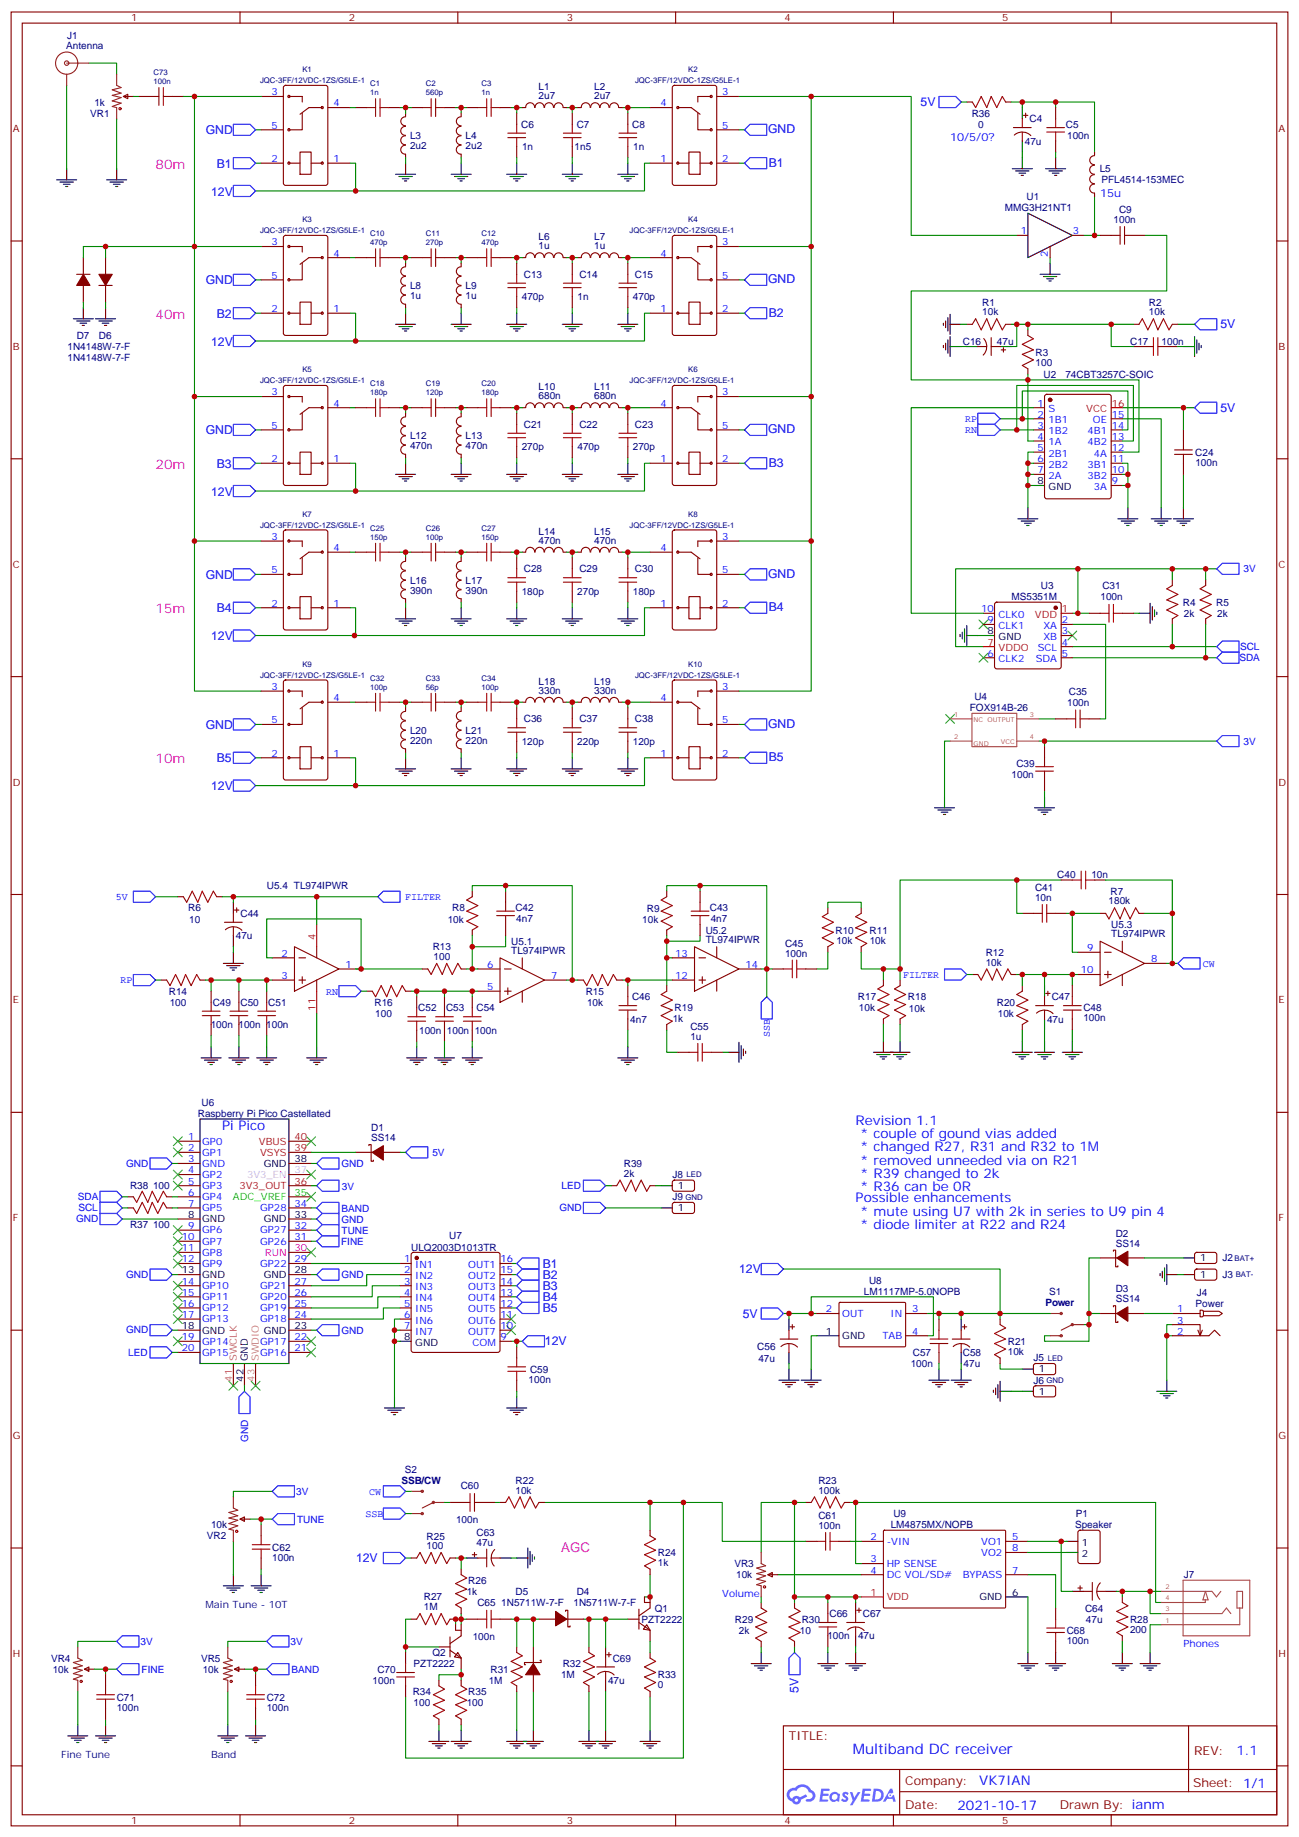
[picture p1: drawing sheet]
<svg xmlns="http://www.w3.org/2000/svg" width="412mm" height="583mm" viewBox="0 0 412 583" stroke-linecap="round" stroke-linejoin="round" font-family="sans-serif">
<defs><g id="words">
<text font-size="4.6" fill="#00f" x="270.8" y="556.8">Multiband DC receiver</text>
<g font-size="4.2" fill="#f0f">
<text x="49.4" y="53.6">80m</text>
<text x="49.4" y="101.2">40m</text>
<text x="49.4" y="148.8">20m</text>
<text x="49.4" y="194.7">15m</text>
<text x="49.4" y="242.3">10m</text>
<text x="178.2" y="492.8">AGC</text>
</g>
<g font-size="4.2" fill="#00f">
<text x="70.6" y="358.7">Pi Pico</text>
<text x="271.6" y="356.9">Revision 1.1</text>
<text x="273.1" y="361.2">* couple of gound vias added</text>
<text x="273.1" y="365.4">* changed R27, R31 and R32 to 1M</text>
<text x="273.1" y="369.6">* removed unneeded via on R21</text>
<text x="273.1" y="373.9">* R39 changed to 2k</text>
<text x="271.6" y="381.6">Possible enhancements</text>
<text x="273.1" y="378.1">* R36 can be 0R</text>
<text x="273.1" y="385.9">* mute using U7 with 2k in series to U9 pin 4</text>
<text x="273.1" y="390.1">* diode limiter at R22 and R24</text>
<text x="392.5" y="557.1">1.1</text>
<text x="310.9" y="566.6">VK7IAN</text>
<text x="304" y="574.4">2021-10-17</text>
</g>
<g font-size="3.9" fill="#00f">
<text x="292.2" y="33.7">5V</text>
<text x="65.3" y="42.6">GND</text>
<text x="243.8" y="42.3">GND</text>
<text x="68.8" y="53.2">B1</text>
<text x="244.1" y="52.9">B1</text>
<text x="67" y="62.1">12V</text>
<text x="243.8" y="89.9">GND</text>
<text x="65.3" y="90.2">GND</text>
<text x="68.8" y="100.8">B2</text>
<text x="244.1" y="100.5">B2</text>
<text x="387.4" y="104.2">5V</text>
<text x="67" y="109.7">12V</text>
<text x="387.5" y="130.6">5V</text>
<text x="65.3" y="137.8">GND</text>
<text x="243.8" y="137.5">GND</text>
<text x="68.8" y="148.4">B3</text>
<text x="244.1" y="148.1">B3</text>
<text x="67" y="157.3">12V</text>
<text x="65.3" y="183.7">GND</text>
<text x="243.8" y="183.4">GND</text>
<text x="68.8" y="194.3">B4</text>
<text x="244.1" y="194">B4</text>
<text x="67" y="203.2">12V</text>
<text x="65.3" y="231.3">GND</text>
<text x="243.8" y="231">GND</text>
<text x="68.8" y="241.9">B5</text>
<text x="244.1" y="241.6">B5</text>
<text x="67" y="250.8">12V</text>
<text x="172.3" y="405.9">B2</text>
<text x="172.3" y="402.3">B1</text>
<text x="234.6" y="404.2">12V</text>
<text x="172.3" y="412.9">B4</text>
<text x="172.3" y="409.4">B3</text>
<text x="172.3" y="416.5">B5</text>
<text x="235.8" y="418.2">5V</text>
<text x="173" y="427">12V</text>
<text x="113" y="495.8">12V</text>
<text x="253.5" y="537.4" transform="rotate(-90 253.5 537.4)">5V</text>
</g>
<g font-size="3.9" fill="#800">
<text x="250.5" y="552.4">TITLE:</text>
<text x="379.1" y="557.1">REV:</text>
<text x="287.4" y="566.6">Company:</text>
<text x="378.7" y="567.2">Sheet: 1/1</text>
<text x="287.4" y="574.3">Date:</text>
<text x="336.4" y="574.3">Drawn By: ianm</text>
</g>
<g font-size="3.5" fill="#00f">
<text x="301.6" y="44.7">10/5/0?</text>
<text x="349.2" y="62.4">15u</text>
</g>
<g font-size="3.2" fill="#800">
<text x="41.6" y="6.8">1</text>
<text x="110.8" y="6.8">2</text>
<text x="179.9" y="6.8">3</text>
<text x="249.1" y="6.8">4</text>
<text x="318.2" y="6.8">5</text>
<text x="4.1" y="41.9">A</text>
<text x="405.9" y="41.9">A</text>
<text x="4.1" y="111.1">B</text>
<text x="405.9" y="111.1">B</text>
<text x="4.1" y="180.2">C</text>
<text x="405.9" y="180.2">C</text>
<text x="4.1" y="249.3">D</text>
<text x="405.9" y="249.3">D</text>
<text x="4.1" y="318.5">E</text>
<text x="405.9" y="318.5">E</text>
<text x="4.1" y="387.6">F</text>
<text x="405.9" y="387.6">F</text>
<text x="4.1" y="456.8">G</text>
<text x="405.9" y="456.8">G</text>
<text x="4.1" y="525.9">H</text>
<text x="405.9" y="525.9">H</text>
<text x="41.6" y="579">1</text>
<text x="110.8" y="579">2</text>
<text x="179.9" y="579">3</text>
<text x="249.1" y="579">4</text>
<text x="318.2" y="579">5</text>
</g>
<g font-size="3.2" fill="#000080">
<text x="21" y="15.5">Antenna</text>
<text x="21.3" y="12.4">J1</text>
<text x="171" y="28.6">L1</text>
<text x="188.6" y="28.6">L2</text>
<text x="30" y="33.5">1k</text>
<text x="171" y="31.6">2u7</text>
<text x="188.6" y="31.6">2u7</text>
<text x="28.6" y="37.1">VR1</text>
<text x="165.5" y="40.6">C6</text>
<text x="183.1" y="40.6">C7</text>
<text x="200.7" y="40.6">C8</text>
<text x="308.5" y="37.1">R36</text>
<text x="310.5" y="40.6">0</text>
<text x="326.8" y="38.9">C4</text>
<text x="338.4" y="40.6">C5</text>
<text x="130.2" y="47.3">2u2</text>
<text x="130.2" y="44.1">L3</text>
<text x="147.8" y="47.3">2u2</text>
<text x="147.8" y="44.1">L4</text>
<text x="165.7" y="47.6">1n</text>
<text x="182.4" y="47.6">1n5</text>
<text x="201" y="47.6">1n</text>
<text x="325.3" y="45.9">47u</text>
<text x="338.8" y="44.1">100n</text>
<text x="349.1" y="54.7">L5</text>
<text x="349.7" y="58.2">PFL4514-153MEC</text>
<text x="325.9" y="63.5">U1</text>
<text x="319" y="67">MMG3H21NT1</text>
<text x="353.6" y="70.8">100n</text>
<text x="355.3" y="67.7">C9</text>
<text x="171" y="76.2">L6</text>
<text x="188.6" y="76.2">L7</text>
<text x="171" y="79.2">1u</text>
<text x="188.6" y="79.2">1u</text>
<text x="166.3" y="88.2">C13</text>
<text x="184" y="88.2">C14</text>
<text x="201.5" y="88.2">C15</text>
<text x="130.2" y="94.9">1u</text>
<text x="130.2" y="91.7">L8</text>
<text x="147.8" y="94.9">1u</text>
<text x="147.8" y="91.7">L9</text>
<text x="165.7" y="95.2">470p</text>
<text x="183.4" y="95.2">1n</text>
<text x="200.9" y="95.2">470p</text>
<text x="311.8" y="100.1">10k</text>
<text x="311.8" y="97.2">R1</text>
<text x="364.8" y="100.1">10k</text>
<text x="364.8" y="97.2">R2</text>
<text x="24.4" y="107.6">D7</text>
<text x="31.4" y="107.6">D6</text>
<text x="21.4" y="111.1">1N4148W-7-F</text>
<text x="305.7" y="109.4">C16</text>
<text x="316.5" y="109.4">47u</text>
<text x="328.8" y="112.9">R3</text>
<text x="358.8" y="109.4">C17</text>
<text x="368.8" y="109.4">100n</text>
<text x="21.4" y="114.7">1N4148W-7-F</text>
<text x="328.8" y="116.1">100</text>
<text x="331.3" y="120">U2</text>
<text x="338.2" y="119.9">74CBT3257C-SOIC</text>
<text x="171" y="123.9">L10</text>
<text x="188.6" y="123.9">L11</text>
<text x="171" y="126.8">680n</text>
<text x="188.6" y="126.8">680n</text>
<text x="166.3" y="135.8">C21</text>
<text x="184" y="135.8">C22</text>
<text x="201.6" y="135.8">C23</text>
<text x="130.2" y="142.5">470n</text>
<text x="130.2" y="139.4">L12</text>
<text x="147.8" y="142.5">470n</text>
<text x="147.8" y="139.4">L13</text>
<text x="165.6" y="142.9">270p</text>
<text x="183.3" y="142.9">470p</text>
<text x="200.9" y="142.9">270p</text>
<text x="379.5" y="144.7">C24</text>
<text x="379.5" y="147.8">100n</text>
<text x="171" y="172.7">470n</text>
<text x="171" y="169.7">L14</text>
<text x="188.6" y="172.7">470n</text>
<text x="188.6" y="169.7">L15</text>
<text x="130.2" y="185.2">L16</text>
<text x="147.8" y="185.2">L17</text>
<text x="166.3" y="181.7">C28</text>
<text x="184" y="181.7">C29</text>
<text x="201.6" y="181.7">C30</text>
<text x="130.2" y="188.4">390n</text>
<text x="147.8" y="188.4">390n</text>
<text x="165.6" y="188.8">180p</text>
<text x="183.3" y="188.8">270p</text>
<text x="200.9" y="188.8">180p</text>
<text x="321.1" y="190.5">MS5351M</text>
<text x="330.5" y="187">U3</text>
<text x="349.4" y="190.5">100n</text>
<text x="350" y="187">C31</text>
<text x="375.5" y="192.3">R4</text>
<text x="375.8" y="195.8">2k</text>
<text x="386.1" y="192.3">R5</text>
<text x="386.4" y="195.8">2k</text>
<text x="171" y="220.3">330n</text>
<text x="171" y="217.3">L18</text>
<text x="188.6" y="220.3">330n</text>
<text x="188.6" y="217.3">L19</text>
<text x="339.3" y="220.5">C35</text>
<text x="307.9" y="225.8">FOX914B-26</text>
<text x="309.3" y="222.3">U4</text>
<text x="338.8" y="224">100n</text>
<text x="130.2" y="232.9">L20</text>
<text x="147.8" y="232.9">L21</text>
<text x="166.3" y="229.3">C36</text>
<text x="184" y="229.3">C37</text>
<text x="201.6" y="229.3">C38</text>
<text x="130.2" y="236">220n</text>
<text x="147.8" y="236">220n</text>
<text x="165.6" y="236.4">120p</text>
<text x="183.3" y="236.4">220p</text>
<text x="200.9" y="236.4">120p</text>
<text x="322.7" y="243.4">C39</text>
<text x="321.2" y="246.9">100n</text>
<text x="335.6" y="278.7">C40</text>
<text x="346.5" y="278.7">10n</text>
<text x="84.7" y="282.2">U5.4 TL974IPWR</text>
<text x="328.6" y="286">10n</text>
<text x="328.6" y="282.9">C41</text>
<text x="352" y="287.1">180k</text>
<text x="352.6" y="284">R7</text>
<text x="59.8" y="289.3">R6</text>
<text x="60" y="292.8">10</text>
<text x="76.4" y="291.1">C44</text>
<text x="142.2" y="292.8">10k</text>
<text x="143.6" y="289.3">R8</text>
<text x="163.6" y="289.3">C42</text>
<text x="163.9" y="292.8">4n7</text>
<text x="203.9" y="292.9">10k</text>
<text x="205.3" y="289.3">R9</text>
<text x="225.4" y="289.3">C43</text>
<text x="225.6" y="292.8">4n7</text>
<text x="74.9" y="298.1">47u</text>
<text x="162.3" y="299.9">U5.1</text>
<text x="224" y="299.3">TL974IPWR</text>
<text x="224" y="296.4">U5.2</text>
<text x="265.3" y="296.4">R10</text>
<text x="265.5" y="299.5">10k</text>
<text x="276.1" y="296.4">R11</text>
<text x="276.1" y="299.5">10k</text>
<text x="352.8" y="297.6">TL974IPWR</text>
<text x="352.8" y="294.6">U5.3</text>
<text x="137.4" y="301.6">R13</text>
<text x="137.7" y="304.7">100</text>
<text x="162.3" y="302.8">TL974IPWR</text>
<text x="249.2" y="303.7">100n</text>
<text x="249.2" y="300.5">C45</text>
<text x="312.9" y="303.3">R12</text>
<text x="312.9" y="306.5">10k</text>
<text x="53.6" y="315.8">R14</text>
<text x="185.9" y="315.8">R15</text>
<text x="200.7" y="317.5">C46</text>
<text x="272.4" y="317.5">R17</text>
<text x="288.2" y="317.5">R18</text>
<text x="333.9" y="317.5">C47</text>
<text x="53.9" y="319.3">100</text>
<text x="67.5" y="319.2">C49</text>
<text x="76.4" y="319.2">C50</text>
<text x="85.2" y="319.2">C51</text>
<text x="118.9" y="319.3">R16</text>
<text x="119.2" y="322.8">100</text>
<text x="132.8" y="321">C52</text>
<text x="141.6" y="321">C53</text>
<text x="151.3" y="321">C54</text>
<text x="186.4" y="319.3">10k</text>
<text x="214.2" y="321">R19</text>
<text x="272.7" y="321">10k</text>
<text x="288.6" y="321.1">10k</text>
<text x="316.5" y="319.3">R20</text>
<text x="316.8" y="322.8">10k</text>
<text x="344" y="321">C48</text>
<text x="66.9" y="326.3">100n 100n 100n</text>
<text x="133.1" y="328.1">100n</text>
<text x="141.9" y="328.1">100n</text>
<text x="150.7" y="328.1">100n</text>
<text x="200.1" y="324.6">4n7</text>
<text x="213.6" y="324.5">1k</text>
<text x="219.2" y="327">C55</text>
<text x="332.4" y="324.6">47u</text>
<text x="344" y="324.2">100n</text>
<text x="219.2" y="330.1">1u</text>
<text x="64" y="351">U6</text>
<text x="62.8" y="354.6">Raspberry Pi Pico Castellated</text>
<text x="117.8" y="359">D1</text>
<text x="117.8" y="362.2">SS14</text>
<text x="198.1" y="370.4">R39</text>
<text x="41.3" y="377.5">R38</text>
<text x="48.6" y="377.5">100</text>
<text x="198.1" y="373.5">2k</text>
<text x="213.5" y="373.9">J8</text>
<text x="213.5" y="381">J9</text>
<text x="41.3" y="389.8">R37</text>
<text x="48.6" y="389.8">100</text>
<text x="142.6" y="393.4">U7</text>
<text x="354.2" y="395.7">SS14</text>
<text x="354.2" y="392.5">D2</text>
<text x="130.5" y="396.9">ULQ2003D1013TR</text>
<text x="388.1" y="400.4">J2</text>
<text x="275.9" y="407.5">U8</text>
<text x="388.1" y="405.7">J3</text>
<text x="274.3" y="411">LM1117MP-5.0NOPB</text>
<text x="333.1" y="411">S1</text>
<text x="354.2" y="413.4">SS14</text>
<text x="354.2" y="410.2">D3</text>
<text x="379.9" y="411.5">J4</text>
<text x="331.9" y="414.5">Power</text>
<text x="379.6" y="415">Power</text>
<text x="240.4" y="428.6">C56</text>
<text x="289.8" y="430.4">C57</text>
<text x="305.7" y="430.4">C58</text>
<text x="320" y="430.1">10k</text>
<text x="320" y="426.9">R21</text>
<text x="168.3" y="435.7">C59</text>
<text x="240.8" y="432.2">47u</text>
<text x="289.1" y="434">100n</text>
<text x="305.9" y="434">47u</text>
<text x="328.1" y="432.1">J5</text>
<text x="167.8" y="438.9">100n</text>
<text x="328.1" y="439.2">J6</text>
<text x="128.5" y="467.4">S2</text>
<text x="127.4" y="471">SSB/CW</text>
<text x="146.3" y="472.8">C60</text>
<text x="163.7" y="471.1">R22</text>
<text x="259.8" y="470.9">R23</text>
<text x="163.7" y="474.1">10k</text>
<text x="259.8" y="474.1">100k</text>
<text x="67" y="485.1">10k</text>
<text x="144.8" y="483.4">100n</text>
<text x="259.8" y="485.4">100n</text>
<text x="259.8" y="482.2">C61</text>
<text x="282.8" y="485.1">LM4875MX/NOPB</text>
<text x="283.6" y="481.5">U9</text>
<text x="341.3" y="485.1">Speaker</text>
<text x="341.6" y="481.4">P1</text>
<text x="65.7" y="488.6">VR2</text>
<text x="135.4" y="491.7">100</text>
<text x="135.5" y="488.8">R25</text>
<text x="151.3" y="490.6">47u</text>
<text x="151.3" y="487.5">C63</text>
<text x="86.4" y="495.3">100n</text>
<text x="86.4" y="492.1">C62</text>
<text x="208.8" y="497.1">1k</text>
<text x="208.8" y="493.9">R24</text>
<text x="233.2" y="497.4">VR3</text>
<text x="148.7" y="502.7">R26</text>
<text x="233.7" y="500.9">10k</text>
<text x="375.9" y="501">J7</text>
<text x="134.6" y="507.9">R27</text>
<text x="148.2" y="506.2">1k</text>
<text x="151.6" y="509.8">C65</text>
<text x="159.1" y="509.8">1N5711W-7-F</text>
<text x="163.7" y="506.3">D5</text>
<text x="182.1" y="509.8">1N5711W-7-F</text>
<text x="183.1" y="506.3">D4</text>
<text x="65.3" y="510.4">Main Tune - 10T</text>
<text x="134.6" y="511.1">1M</text>
<text x="203.6" y="515.1">PZT2222</text>
<text x="207.9" y="511.5">Q1</text>
<text x="233.3" y="515.1">R29</text>
<text x="254.5" y="515">R30</text>
<text x="263.3" y="513.3">C66</text>
<text x="273.9" y="513.3">C67</text>
<text x="344.5" y="511.5">C64</text>
<text x="344.7" y="515">47u</text>
<text x="358.8" y="515.1">R28</text>
<text x="150.1" y="520.4">100n</text>
<text x="234.6" y="518.6">2k</text>
<text x="253.9" y="518.6">10</text>
<text x="262.7" y="520.3">100n</text>
<text x="272.4" y="520.4">47u</text>
<text x="338.7" y="521.8">100n</text>
<text x="338.7" y="518.6">C68</text>
<text x="358.8" y="518.3">200</text>
<text x="16.2" y="527.4">VR4</text>
<text x="63.8" y="527.4">VR5</text>
<text x="137.3" y="525.6">Q2</text>
<text x="194.5" y="527.4">C69</text>
<text x="16.7" y="530.9">10k</text>
<text x="64.4" y="530.9">10k</text>
<text x="119.8" y="530.9">C70</text>
<text x="131.3" y="529.2">PZT2222</text>
<text x="155.7" y="530.9">R31</text>
<text x="178.1" y="532.7">1M</text>
<text x="178.7" y="529.2">R32</text>
<text x="208.8" y="532.7">R33</text>
<text x="37" y="539.8">C71</text>
<text x="84.7" y="539.8">C72</text>
<text x="118.3" y="534.5">100n</text>
<text x="131" y="538">R34</text>
<text x="148.7" y="538">R35</text>
<text x="155.2" y="534.5">1M</text>
<text x="193" y="534.5">47u</text>
<text x="208.8" y="535.9">0</text>
<text x="37" y="542.9">100n</text>
<text x="84.7" y="542.9">100n</text>
<text x="131.3" y="541.5">100</text>
<text x="148.2" y="541.5">100</text>
<text x="19.4" y="558">Fine Tune</text>
<text x="67" y="558">Band</text>
</g>
<g font-size="3.2" fill="#00f">
<text x="86.2" y="30.3">3</text>
<text x="105.8" y="33.8">4</text>
<text x="209.6" y="33.8">4</text>
<text x="229.3" y="30.3">3</text>
<text x="86.2" y="40.9">5</text>
<text x="229.3" y="40.9">5</text>
<text x="86.2" y="51.4">2</text>
<text x="105.8" y="51.4">1</text>
<text x="209.6" y="51.4">1</text>
<text x="229.3" y="51.4">2</text>
<text x="86.2" y="77.9">3</text>
<text x="229.3" y="77.9">3</text>
<text x="324.1" y="74.4">1</text>
<text x="340.6" y="74.4">3</text>
<text x="105.8" y="81.4">4</text>
<text x="209.6" y="81.4">4</text>
<text x="332.7" y="81.5" transform="rotate(-90 332.7 81.5)">2</text>
<text x="86.2" y="88.5">5</text>
<text x="229.3" y="88.5">5</text>
<text x="86.2" y="99.1">2</text>
<text x="105.8" y="99.1">1</text>
<text x="209.6" y="99.1">1</text>
<text x="229.3" y="99.1">2</text>
<text x="86.2" y="125.5">3</text>
<text x="229.3" y="125.5">3</text>
<text x="105.8" y="129">4</text>
<text x="209.6" y="129">4</text>
<text x="329.4" y="129">1</text>
<text x="332.9" y="130.8">S</text>
<text x="86.2" y="136.1">5</text>
<text x="229.3" y="136.1">5</text>
<text x="306.4" y="134">RP</text>
<text x="306.4" y="137.6">RN</text>
<text x="329.4" y="132.6">2</text>
<text x="329.4" y="136.1">3</text>
<text x="332.9" y="134.3">1B1</text>
<text x="332.9" y="137.9">1B2</text>
<text x="345.3" y="137.9">4B1</text>
<text x="347" y="134.3">OE</text>
<text x="353" y="136.1">14</text>
<text x="353" y="132.6">15</text>
<text x="329.4" y="139.6">4</text>
<text x="329.4" y="143.2">5</text>
<text x="332.9" y="141.4">1A</text>
<text x="345.3" y="141.4">4B2</text>
<text x="353" y="143.2">12</text>
<text x="353" y="139.6">13</text>
<text x="86.2" y="146.7">2</text>
<text x="105.8" y="146.7">1</text>
<text x="209.6" y="146.7">1</text>
<text x="229.3" y="146.7">2</text>
<text x="329.4" y="146.7">6</text>
<text x="332.9" y="144.9">2B1</text>
<text x="332.9" y="148.4">2B2</text>
<text x="345.3" y="148.4">3B1</text>
<text x="347.3" y="144.9">4A</text>
<text x="353" y="146.7">11</text>
<text x="329.4" y="150.2">7</text>
<text x="332.9" y="152">2A</text>
<text x="345.3" y="152">3B2</text>
<text x="347.3" y="155.5">3A</text>
<text x="353" y="153.7">9</text>
<text x="353" y="150.2">10</text>
<text x="86.2" y="171.4">3</text>
<text x="229.3" y="171.4">3</text>
<text x="105.8" y="174.9">4</text>
<text x="209.6" y="174.9">4</text>
<text x="86.2" y="182">5</text>
<text x="229.3" y="182">5</text>
<text x="394.8" y="181.7">3V</text>
<text x="86.2" y="192.5">2</text>
<text x="105.8" y="192.5">1</text>
<text x="209.6" y="192.5">1</text>
<text x="229.3" y="192.5">2</text>
<text x="311.5" y="194.3">10</text>
<text x="313.5" y="197.8">9</text>
<text x="317" y="196.1">CLK0</text>
<text x="337.1" y="197.8">2</text>
<text x="317" y="199.6">CLK1</text>
<text x="331.2" y="203.1">XB</text>
<text x="331.3" y="199.6">XA</text>
<text x="337.1" y="201.4">3</text>
<text x="313.5" y="208.4">6</text>
<text x="329.4" y="206.7">SCL</text>
<text x="337.1" y="204.9">4</text>
<text x="337.1" y="208.4">5</text>
<text x="393.5" y="209.9">SDA</text>
<text x="393.7" y="206.4">SCL</text>
<text x="317" y="210.2">CLK2</text>
<text x="328.8" y="210.2">SDA</text>
<text x="86.2" y="219">3</text>
<text x="229.3" y="219">3</text>
<text x="105.8" y="222.5">4</text>
<text x="209.6" y="222.5">4</text>
<text x="86.2" y="229.6">5</text>
<text x="229.3" y="229.6">5</text>
<text x="394.8" y="236.4">3V</text>
<text x="86.2" y="240.2">2</text>
<text x="105.8" y="240.2">1</text>
<text x="209.6" y="240.2">1</text>
<text x="229.3" y="240.2">2</text>
<text x="36.8" y="285.7">5V</text>
<text x="128.6" y="285.7">FILTER</text>
<text x="89.4" y="303.7">2</text>
<text x="214.3" y="303.7">13</text>
<text x="345.1" y="301.9">9</text>
<text x="365.5" y="305.4">8</text>
<text x="89.4" y="310.7">3</text>
<text x="109.7" y="307.2">1</text>
<text x="154.6" y="307.2">6</text>
<text x="175" y="310.7">7</text>
<text x="214.3" y="310.7">12</text>
<text x="236.7" y="307.2">14</text>
<text x="286.7" y="310.4">FILTER</text>
<text x="343.1" y="309">10</text>
<text x="381.9" y="306.9">CW</text>
<text x="38.3" y="312.2">RP</text>
<text x="103.5" y="315.7">RN</text>
<text x="154.6" y="314.3">5</text>
<text x="244.4" y="329.1" transform="rotate(-90 244.4 329.1)">SSB</text>
<text x="59.7" y="365.4">2</text>
<text x="59.7" y="361.9">1</text>
<text x="64.2" y="363.3">GP0</text>
<text x="40" y="370.3">GND</text>
<text x="59.7" y="368.9">3</text>
<text x="64.2" y="370.3">GND</text>
<text x="64.2" y="366.8">GP1</text>
<text x="108.4" y="370.4">GND</text>
<text x="137.3" y="366.8">5V</text>
<text x="59.7" y="376">5</text>
<text x="59.7" y="372.5">4</text>
<text x="64.2" y="377.4">GP3</text>
<text x="64.2" y="373.9">GP2</text>
<text x="108.5" y="377.8">3V</text>
<text x="178.3" y="377.4">LED</text>
<text x="24.7" y="380.9">SDA</text>
<text x="59.7" y="383">7</text>
<text x="59.7" y="379.5">6</text>
<text x="64.2" y="380.9">GP4</text>
<text x="93.5" y="383">34</text>
<text x="24.1" y="387.9">GND</text>
<text x="24.9" y="384.5">SCL</text>
<text x="64.2" y="384.5">GP5</text>
<text x="82.6" y="384.5">GP28</text>
<text x="108.4" y="388">GND</text>
<text x="108.4" y="384.5">BAND</text>
<text x="177.6" y="384.5">GND</text>
<text x="57.7" y="393.6">10</text>
<text x="59.7" y="390.1">9</text>
<text x="64.2" y="395">GP7</text>
<text x="64.2" y="391.5">GP6</text>
<text x="82.6" y="391.5">GP27</text>
<text x="82.6" y="395">GP26</text>
<text x="93.5" y="390.1">32</text>
<text x="93.5" y="393.6">31</text>
<text x="108.3" y="395.1">FINE</text>
<text x="108.4" y="391.6">TUNE</text>
<text x="57.7" y="400.7">12</text>
<text x="57.7" y="397.2">11</text>
<text x="64.2" y="398.6">GP8</text>
<text x="93.5" y="400.7">29</text>
<text x="128.3" y="400.7">1</text>
<text x="158.9" y="400.7">16</text>
<text x="40" y="405.5">GND</text>
<text x="57.7" y="407.7">14</text>
<text x="64.2" y="402.1">GP9</text>
<text x="82.6" y="402.1">GP22</text>
<text x="93.5" y="407.7">27</text>
<text x="108.4" y="405.6">GND</text>
<text x="128.3" y="404.2">2</text>
<text x="128.3" y="407.7">3</text>
<text x="131.8" y="402.4">IN1</text>
<text x="131.8" y="406">IN2</text>
<text x="148.7" y="406">OUT2</text>
<text x="148.7" y="402.4">OUT1</text>
<text x="158.9" y="407.7">14</text>
<text x="158.9" y="404.2">15</text>
<text x="57.7" y="411.3">15</text>
<text x="64.2" y="412.7">GP11</text>
<text x="64.2" y="409.2">GP10</text>
<text x="82.6" y="409.2">GP21</text>
<text x="82.6" y="412.7">GP20</text>
<text x="93.5" y="411.3">26</text>
<text x="128.3" y="411.3">4</text>
<text x="131.8" y="409.5">IN3</text>
<text x="131.8" y="413">IN4</text>
<text x="148.7" y="413">OUT4</text>
<text x="148.7" y="409.5">OUT3</text>
<text x="158.9" y="411.3">13</text>
<text x="57.7" y="418.3">17</text>
<text x="57.7" y="414.8">16</text>
<text x="64.2" y="419.7">GP13</text>
<text x="64.2" y="416.2">GP12</text>
<text x="82.6" y="416.2">GP19</text>
<text x="82.6" y="419.7">GP18</text>
<text x="93.5" y="414.8">25</text>
<text x="93.5" y="418.3">24</text>
<text x="128.3" y="414.8">5</text>
<text x="128.3" y="418.3">6</text>
<text x="131.8" y="416.6">IN5</text>
<text x="148.7" y="416.6">OUT5</text>
<text x="158.9" y="418.3">11</text>
<text x="158.9" y="414.8">12</text>
<text x="262.2" y="416.6">2</text>
<text x="267.4" y="418">OUT</text>
<text x="282.7" y="418">IN</text>
<text x="289.6" y="416.6">3</text>
<text x="373.7" y="416.6">1</text>
<text x="40" y="423.2">GND</text>
<text x="57.7" y="425.4">19</text>
<text x="93.5" y="425.4">22</text>
<text x="108.4" y="423.3">GND</text>
<text x="128.3" y="421.9">7</text>
<text x="131.8" y="420.1">IN6</text>
<text x="131.8" y="423.6">IN7</text>
<text x="148.7" y="423.6">OUT7</text>
<text x="148.7" y="420.1">OUT6</text>
<text x="158.9" y="425.4">9</text>
<text x="158.9" y="421.9">10</text>
<text x="280.2" y="425">TAB</text>
<text x="289.6" y="423.6">4</text>
<text x="373.7" y="423.6">2</text>
<text x="373.7" y="420.1">3</text>
<text x="40.7" y="430.3">LED</text>
<text x="57.7" y="428.9">20</text>
<text x="64.2" y="430.3">GP15</text>
<text x="64.2" y="426.8">GP14</text>
<text x="82.6" y="426.8">GP17</text>
<text x="82.6" y="430.3">GP16</text>
<text x="93.5" y="428.9">21</text>
<text x="150.1" y="427.1">COM</text>
<text x="78.8" y="457.6" transform="rotate(-90 78.8 457.6)">GND</text>
<text x="94" y="474.4">3V</text>
<text x="117.2" y="474.5">CW</text>
<text x="94.3" y="483.3">TUNE</text>
<text x="116" y="481.5">SSB</text>
<text x="276.3" y="488.9">2</text>
<text x="281.5" y="490.3">-VIN</text>
<text x="311.5" y="490.3">VO1</text>
<text x="321.4" y="488.9">5</text>
<text x="276.3" y="495.9">3</text>
<text x="281.5" y="497.3">HP SENSE</text>
<text x="311.5" y="493.8">VO2</text>
<text x="321.4" y="492.4">8</text>
<text x="276.3" y="499.5">4</text>
<text x="281.5" y="500.9">DC VOL/SD#</text>
<text x="305.7" y="500.9">BYPASS</text>
<text x="321.4" y="499.5">7</text>
<text x="229.3" y="506.9">Volume</text>
<text x="44.7" y="522">3V</text>
<text x="92.3" y="522">3V</text>
<text x="375.7" y="522.7">Phones</text>
<text x="44.9" y="530.9">FINE</text>
<text x="92.6" y="530.9">BAND</text>
</g>
<g font-size="3.2" fill="#f00">
<text x="344.9" y="130.8">VCC</text>
<text x="353" y="129">16</text>
<text x="328.5" y="196.1">VDD</text>
<text x="337.1" y="194.3">1</text>
<text x="313.5" y="204.9">7</text>
<text x="317" y="206.7">VDDO</text>
<text x="100.2" y="298.4" transform="rotate(-90 100.2 298.4)">4</text>
<text x="100.2" y="320.8" transform="rotate(-90 100.2 320.8)">11</text>
<text x="82.2" y="363.3">VBUS</text>
<text x="93.5" y="361.9">40</text>
<text x="93.5" y="365.4">39</text>
<text x="82.6" y="366.8">VSYS</text>
<text x="76" y="377.4">3V3_OUT</text>
<text x="93.5" y="376">36</text>
<text x="276.3" y="506.5">1</text>
<text x="281.5" y="507.9">VDD</text>
</g>
<g font-size="3.2">
<text x="329.4" y="153.7">8</text>
<text x="332.9" y="155.5">GND</text>
<text x="313.5" y="201.4">8</text>
<text x="317" y="203.1">GND</text>
<text x="83.7" y="370.3">GND</text>
<text x="93.5" y="368.9">38</text>
<text x="215.2" y="377.4">1</text>
<text x="59.7" y="386.6">8</text>
<text x="64.2" y="388">GND</text>
<text x="83.7" y="388">GND</text>
<text x="93.5" y="386.6">33</text>
<text x="215.2" y="384.5">1</text>
<text x="381" y="400.3">1</text>
<text x="57.7" y="404.2">13</text>
<text x="64.2" y="405.6">GND</text>
<text x="83.7" y="405.6">GND</text>
<text x="93.5" y="404.2">28</text>
<text x="381" y="405.6">1</text>
<text x="57.7" y="421.9">18</text>
<text x="64.2" y="423.3">GND</text>
<text x="83.7" y="423.3">GND</text>
<text x="93.5" y="421.9">23</text>
<text x="128.3" y="425.4">8</text>
<text x="262.2" y="423.6">1</text>
<text x="267.4" y="425">GND</text>
<text x="131.8" y="427.1">GND</text>
<text x="78.7" y="432.1" transform="rotate(-90 78.7 432.1)">GND</text>
<text x="329.8" y="435.6">1</text>
<text x="77.3" y="438.6" transform="rotate(-90 77.3 438.6)">42</text>
<text x="329.8" y="442.7">1</text>
<text x="343.5" y="490.6">1</text>
<text x="343.5" y="494.2">2</text>
<text x="310.9" y="507.9">GND</text>
<text x="321.4" y="506.5">6</text>
</g>
<g font-size="3.2" fill="#f6f">
<text x="78.4" y="373.9">3V3_EN</text>
<text x="93.5" y="372.5">37</text>
</g>
<g font-size="3.2" fill="#0f0">
<text x="74" y="380.9">ADC_VREF</text>
<text x="93.5" y="379.5">35</text>
</g>
<g font-size="3.2" fill="#f0f">
<text x="84.1" y="398.6">RUN</text>
<text x="93.5" y="397.2">30</text>
</g>
<g font-size="3.2" fill="#f90">
<text x="75.1" y="432.1" transform="rotate(-90 75.1 432.1)">SWCLK</text>
<text x="73.7" y="438.6" transform="rotate(-90 73.7 438.6)">41</text>
</g>
<g font-size="3.2" fill="#fc0">
<text x="82.2" y="432.1" transform="rotate(-90 82.2 432.1)">SWDIO</text>
<text x="80.8" y="438.6" transform="rotate(-90 80.8 438.6)">43</text>
</g>
<g font-size="2.5" fill="#000080">
<text x="48.8" y="23.7">C73</text>
<text x="96" y="22.9">K1</text>
<text x="218.5" y="22.9">K2</text>
<text x="48.8" y="26.7">100n</text>
<text x="82.5" y="26.4">JQC-3FF/12VDC-1ZS/G5LE-1</text>
<text x="117.6" y="27.3">C1</text>
<text x="135.2" y="27.3">C2</text>
<text x="152.8" y="27.3">C3</text>
<text x="201.6" y="26.4">JQC-3FF/12VDC-1ZS/G5LE-1</text>
<text x="117.6" y="30.3">1n</text>
<text x="135.2" y="30.3">560p</text>
<text x="152.8" y="30.3">1n</text>
<text x="96" y="70.5">K3</text>
<text x="218.5" y="70.5">K4</text>
<text x="82.5" y="74">JQC-3FF/12VDC-1ZS/G5LE-1</text>
<text x="117.6" y="77.9">470p</text>
<text x="117.6" y="74.9">C10</text>
<text x="135.2" y="77.9">270p</text>
<text x="135.2" y="74.9">C11</text>
<text x="152.8" y="77.9">470p</text>
<text x="152.8" y="74.9">C12</text>
<text x="199.8" y="74">JQC-3FF/12VDC-1ZS/G5LE-1</text>
<text x="96" y="118.1">K5</text>
<text x="218.5" y="118.1">K6</text>
<text x="82.5" y="121.6">JQC-3FF/12VDC-1ZS/G5LE-1</text>
<text x="117.6" y="125.5">180p</text>
<text x="117.6" y="122.5">C18</text>
<text x="135.2" y="125.5">120p</text>
<text x="135.2" y="122.5">C19</text>
<text x="152.8" y="125.5">180p</text>
<text x="152.8" y="122.5">C20</text>
<text x="199.8" y="121.6">JQC-3FF/12VDC-1ZS/G5LE-1</text>
<text x="82.5" y="167.5">JQC-3FF/12VDC-1ZS/G5LE-1</text>
<text x="96" y="164">K7</text>
<text x="199.8" y="167.5">JQC-3FF/12VDC-1ZS/G5LE-1</text>
<text x="218.5" y="164">K8</text>
<text x="117.6" y="171.4">150p</text>
<text x="117.6" y="168.4">C25</text>
<text x="135.2" y="171.4">100p</text>
<text x="135.2" y="168.4">C26</text>
<text x="152.8" y="171.4">150p</text>
<text x="152.8" y="168.4">C27</text>
<text x="82.5" y="215.1">JQC-3FF/12VDC-1ZS/G5LE-1</text>
<text x="96" y="211.6">K9</text>
<text x="201.6" y="215.1">JQC-3FF/12VDC-1ZS/G5LE-1</text>
<text x="218.5" y="211.6">K10</text>
<text x="117.6" y="219">100p</text>
<text x="117.6" y="216">C32</text>
<text x="135.2" y="219">56p</text>
<text x="135.2" y="216">C33</text>
<text x="152.8" y="219">100p</text>
<text x="152.8" y="216">C34</text>
<text x="218" y="373.7">LED</text>
<text x="217.6" y="380.8">GND</text>
<text x="391.9" y="400.2">BAT+</text>
<text x="392.3" y="405.4">BAT-</text>
<text x="332.6" y="431.9">LED</text>
<text x="332.3" y="439">GND</text>
</g>
<g font-size="2.1" fill="#a54b4b">
<text x="302.9" y="227.5">1</text>
<text x="327" y="227.5">3</text>
<text x="309.1" y="229.2">NC OUTPUT</text>
<text x="302.9" y="234.5">2</text>
<text x="309.1" y="236.6">GND</text>
<text x="317.7" y="236.3">VCC</text>
<text x="327" y="234.5">4</text>
<text x="370" y="504.4">2</text>
<text x="370" y="507.9">4</text>
<text x="370" y="515">1</text>
<text x="370" y="511.5">3</text>
</g>
</g></defs>
<g fill="none" stroke="#870000" stroke-width=".35">
<path d="M3.5 3.8h405.4v575.7h-405.4zM7.1 7.3h398.2v568.7h-398.2zM76.2 3.8v3.5M145.3 3.8v3.5M214.5 3.8v3.5M283.6 3.8v3.5M352.8 3.8v3.5M3.5 76.5h3.6M405.3 76.5h3.6M3.5 145.6h3.6M405.3 145.6h3.6M3.5 214.8h3.6"/>
<path d="M405.3 214.8h3.6M3.5 283.9h3.6M405.3 283.9h3.6M3.5 353.1h3.6M405.3 353.1h3.6M3.5 422.2h3.6M405.3 422.2h3.6M3.5 491.3h3.6M405.3 491.3h3.6M248.7 547.8h156.6v28.2h-156.6zM377.3 547.8v20.9M3.5 560.5h3.6"/>
<path d="M76.2 576v3.5M145.3 576v3.5M214.5 576v3.5M248.7 561.6h156.5M283.6 576v3.5M285.6 568.7h119.6M285.6 561.6v14.2M352.8 576v3.5M405.3 560.5h3.6"/>
</g>
<g fill="#5487ff">
<path d="M267.7 569a1.22 1.22 0 0 1 1.7 .2l-.4 .6a.47 .47 0 0 0-.3-.4 .47 .47 0 0 0-.5 .2l.1 .2a1.14 1.14 0 0 1 .8 1.8 1.14 1.14 0 0 1-1.9 0l-.2-.2 .5-.6 .7 .5a.29 .29 0 0 0 .3-.3 .29 .29 0 0 0-.2-.3 1.04 1.04 0 0 1-.6-1.7z"/>
<path d="M260.7 567.7h2.4l.3 .2-.2 .5-1.8 .1-.1 .8h1.5l.3 .4-.3 .4h-1.6l-.2 1.1h1.7l.2 .3-.2 .3-2.6 .1z"/>
<path d="M273.8 567.7l2.7 .2-.1 .5-1.8 .1-.2 .8h1.6l.3 .4-.4 .4-1.6-.1-.1 1.2h1.7l.2 .3-.2 .3-2.6 .1z"/>
<path d="M282.6 567.7h.7l.3 1.3-.6 .3a.69 .69 0 0 0-1 .3 .69 .69 0 0 0 .4 .9 .69 .69 0 0 0 .9-.6l.5-.2 .6 2.2h-.8l-.2-.9h-1.8l-.5 .9h-.8z"/>
<path d="M269.8 568.8h.8l.6 1.8 1.1-1.8h.9l-2.6 4.2h-.8l.9-1.5z"/>
<path d="M277.4 567.7l-.6 4.2h1.3a2.11 2.11 0 0 0 2.5-2.1 2.11 2.11 0 0 0-2.5-2.1zM278.1 568.5a1.43 1.43 0 0 1 1.6 1.6 1.43 1.43 0 0 1-2 1.1z"/>
<path d="M263.7 569.3a1.54 1.54 0 0 0-.1 2.2 1.54 1.54 0 0 0 2.2 .1l.6 .3 .3-2.3-.6-.3a1.49 1.49 0 0 0-2.4 0zM264 570.3a.94 .94 0 0 1 1.8 0 .94 .94 0 0 1-1.8 0z"/>
<path d="M250.4 568.1a2.18 2.18 0 0 0 1.1 3.7 1.44 1.44 0 0 0 1.6 .9 1.44 1.44 0 0 0 1.2-1.4l2-1.1-.5-.7-1.9 1a1.47 1.47 0 0 0-2.4 .4 1.39 1.39 0 0 1-.7-1.9 1.39 1.39 0 0 1 2-.5 2.12 2.12 0 0 1 2.2-1.3 2.12 2.12 0 0 1 1.9 1.7 1.14 1.14 0 0 1 1.1 1.4 1.14 1.14 0 0 1-1.7 .7 .43 .43 0 0 0-.5 .4 .43 .43 0 0 0 .4 .5 1.98 1.98 0 0 0 2.5-1.2 1.98 1.98 0 0 0-1.2-2.6 3.1 3.1 0 0 0-5.3-.6l-.9 .1zM252.3 571.4a.55 .55 0 0 1 1.1 0 .55 .55 0 0 1-1.1 0z"/>
<circle cx="282.6" cy="569.8" r=".26"/>
</g>
<g fill="none" stroke="#008700" stroke-width=".35">
<path d="M21.2 27.1v26.5M28.2 20h8.8v3.6M37 37.7v15.9M42.3 30.6h1.8M58.2 30.6h24.7M61.7 30.6v188.8h21.2M111.1 34.1h1.8M127 34.1h1.8v1.8M128.8 34.1h1.7M144.6 34.1h1.8v1.8M146.4 34.1h1.8M162.3 34.1h1.7"/>
<path d="M165.8 34.1h-1.8v1.8M179.9 34.1h1.8M183.4 34.1h-1.7v1.8M197.6 34.1h1.7v1.8M199.3 34.1h7.1M234.6 30.6h22.9M305.2 32.4h1.7M321 32.4h26.5v15.9M324.6 32.4v1.7M335.1 32.4v1.7M81.1 41.2h1.8M81.1 51.8h1.8"/>
<path d="M111.1 51.8h1.8v8.8h-31.8M128.8 50v1.8M146.4 50v1.8M164 50v1.8M181.7 50v1.8M199.3 50v1.8M206.4 51.8h-1.8v8.8h-91.7M234.6 41.2h1.8M234.6 51.8h1.8M324.6 48.3v1.7M335.1 48.3v1.7M33.5 78.2v3.6"/>
<path d="M82.9 78.2h-56.4v3.6M257.5 78.2v141.2h-22.9M322.8 74.7h-33.5v-44.1h-31.8v47.6h-22.9M344 74.7h5.2M347.5 62.4v12.3M363.4 74.7h7v17.7h-81.1v28.2h37v19.4h1.8M26.5 95.9v1.7M33.5 95.9v1.7M81.1 88.8h1.8M81.1 99.4h1.8M111.1 99.4h1.8v8.8h-31.8M111.1 81.8h1.8"/>
<path d="M127 81.8h1.8v1.7M128.8 97.6v1.8M128.8 81.8h1.7M144.6 81.8h1.8v1.7M146.4 97.6v1.8M146.4 81.8h1.8M162.3 81.8h1.7M164 97.6v1.8M165.8 81.8h-1.8v1.7M179.9 81.8h1.8M181.7 97.6v1.8M183.4 81.8h-1.7v1.7"/>
<path d="M197.6 81.8h1.7v1.7M199.3 97.6v1.8M199.3 81.8h7.1M206.4 99.4h-1.8v8.8h-91.7M234.6 88.8h1.8M234.6 99.4h1.8M333.4 81.8v1.7M305.2 102.9h1.7M305.2 110h1.7M321 102.9h1.8v7.1h-1.8M322.8 102.9h3.5v1.8M326.3 118.8v1.8h35.3v22.9h-5.3"/>
<path d="M326.3 102.9h33.5M352.8 102.9v7.1h7M373.9 102.9h5.3M373.9 110h1.8M61.7 125.9h21.2M81.1 136.5h1.8M111.1 129.4h1.8M127 129.4h1.8v1.8M128.8 129.4h1.7M144.6 129.4h1.8v1.8M146.4 129.4h1.8M162.3 129.4h1.7"/>
<path d="M165.8 129.4h-1.8v1.8M179.9 129.4h1.8M183.4 129.4h-1.7v1.8M197.6 129.4h1.7v1.8M199.3 129.4h7.1M234.6 125.9h22.9M234.6 136.5h1.8M317.5 136.5h5.3M317.5 132.9h7.1M328.1 129.4h-38.8v65.3h22.9M328.1 136.5h-5.3v-14.2h37v17.7h-3.5M328.1 132.9h-3.5v-8.8h33.5v12.4h-1.8"/>
<path d="M356.3 132.9h12.4v28.2M356.3 129.4h22.9M375.7 129.4v7.1M81.1 147h1.8M111.1 147h1.8v8.9h-31.8M128.8 145.3v1.7M146.4 145.3v1.7M164 145.3v1.7M181.7 145.3v1.7M199.3 145.3v1.7M206.4 147h-1.8v8.9h-91.7M234.6 147h1.8"/>
<path d="M328.1 154.1h-1.8v7M328.1 150.6h-1.8v3.5M328.1 147h-1.8v3.6M328.1 143.5h-1.8v3.5M356.3 154.1h1.8v7M356.3 147h1.8v3.6M356.3 150.6h1.8v3.5M375.7 150.6v10.5M61.7 171.7h21.2M111.1 175.3h1.8M127 175.3h1.8v1.7M128.8 175.3h1.7"/>
<path d="M144.6 175.3h1.8v1.7M146.4 175.3h1.8M162.3 175.3h1.7M165.8 175.3h-1.8v1.7M179.9 175.3h1.8M183.4 175.3h-1.7v1.7M197.6 175.3h1.7v1.7M199.3 175.3h7.1M234.6 171.7h22.9M81.1 182.3h1.8M81.1 192.9h1.8M111.1 192.9h1.8v8.8h-31.8"/>
<path d="M128.8 191.1v1.8M146.4 191.1v1.8M164 191.1v1.8M181.7 191.1v1.8M199.3 191.1v1.8M206.4 192.9h-1.8v8.8h-92.1M234.6 182.3h1.8M234.6 192.9h1.8M340.4 198.2h10.6v30h-1.8M342.2 180.6h-38.8v24.6h8.8M342.2 194.7h3.5M359.8 194.7h1.8"/>
<path d="M372.2 180.6v3.5M372.2 198.2v7M382.8 180.6v3.5M382.8 198.2v10.6M386.3 180.6h-44.1v14.1h-1.8M310.4 201.7h1.8M340.4 208.8h45.9M340.4 205.2h45.9M81.1 229.9h1.8M111.1 222.9h1.8M127 222.9h1.8v1.7M128.8 238.8v1.7"/>
<path d="M128.8 222.9h1.7M144.6 222.9h1.8v1.7M146.4 238.8v1.7M146.4 222.9h1.8M162.3 222.9h1.7M164 238.8v1.7M165.8 222.9h-1.8v1.7M179.9 222.9h1.8M181.7 238.8v1.7M183.4 222.9h-1.7v1.7M197.6 222.9h1.7v1.7M199.3 238.8v1.7"/>
<path d="M199.3 222.9h7.1M234.6 229.9h1.8M301.6 235.2h-1.7v17.7M329.8 235.2h1.8v1.8M329.8 228.2h5.3M331.6 235.2h54.7M81.1 240.5h1.8M111.1 240.5h1.8v8.8h-31.8M206.4 240.5h-1.8v8.8h-91.7M234.6 240.5h1.8M331.6 251.1v1.8M322.8 279.3h-37v28.3"/>
<path d="M336.9 279.3h-14.1v10.6h1.8M351 279.3h21.2v10.6M49.4 284.6h7M70.6 284.6h29.9v8.8M74.1 284.6v1.8M100.5 284.6h19.4M149.9 282.9v-1.8h31.8v30h-1.8M149.9 297v10.6h1.8M160.5 297v3.5h-10.6M160.5 281.1v1.8M211.7 282.9v-1.8h31.7v26.5h-1.7M211.7 297v7h1.7"/>
<path d="M222.2 297v1.7h-10.5M222.2 281.1v1.8M262.8 288.1v-1.7h10.6v1.7M338.7 289.9h10.5M340.4 289.9v12.4h1.8M363.4 289.9h8.8v15.9M49.4 311.1h1.8M65.3 311.1h1.7M74.1 300.5v1.8M75.8 311.1v3.5M84.7 311.1v3.5M86.4 304h-1.7v-12.3h30v15.9h19.4"/>
<path d="M86.4 311.1h-19.4v3.5M112.9 307.6h1.8M114.7 314.6h1.7M130.5 314.6h1.8v1.8M132.3 314.6h19.4M141.1 314.6v1.8M148.2 307.6h1.7M149.9 314.6v1.8M181.7 311.1h1.7M197.6 311.1h1.7M211.7 304v8.8M213.4 311.1h-14.1v1.7"/>
<path d="M245.2 307.6h-1.8v8.8M262.8 302.3v5.3h-3.5M273.4 302.3v5.3h12.4v3.5M280.5 307.6v3.5M306.9 309.3h1.8M324.6 309v.3h-1.8M331.6 309.3v3.5M340.4 309.3h-15.8v3.5M342.2 309.3h-1.8v3.5M370.4 305.8h3.5M67 328.7v3.5M75.8 328.7v3.5"/>
<path d="M84.7 328.7v3.5M100.5 321.7v10.5M132.3 330.5v1.7M141.1 330.5v1.7M149.9 330.5v1.7M199.3 327v5.2M211.7 327v7h3.5M229.3 334h1.8M280.5 325.2v5.3M285.8 325.2v5.3M324.6 327v3.5M331.6 327v3.5"/>
<path d="M340.4 327v3.5M38.8 379.9h1.8M54.7 369.3h1.7M54.7 379.9h1.7M98.8 365.8h14.1M98.8 376.3h1.7M98.8 369.3h1.7M127 365.8h1.8M192.3 376.3h1.7M208.1 376.3h1.8M38.8 386.9h17.6M38.8 383.4h1.8"/>
<path d="M54.7 383.4h1.7M98.8 386.9h1.7M98.8 394h1.7M98.8 390.5h1.7M98.8 383.4h1.7M192.3 383.4h17.6M349.2 399.3h-3.5v21.1M363.4 399.3h12.3M54.7 404.6h1.7M98.8 404.6h1.7M98.8 401h28.2M127 404.6h-10.6v3.5h-17.6"/>
<path d="M127 408.1h-8.8v3.5h-19.4M127 411.6h-7.1v3.5h-21.1M127 415.1h-5.3v3.6h-22.9M127 418.7h-1.8v7M162.3 415.1h1.7M162.3 411.6h1.7M162.3 408.1h1.7M162.3 404.6h1.7M162.3 401h1.7M248.7 402.8h68.8v15.9M248.7 416.9h8.8M250.5 416.9v1.8"/>
<path d="M259.3 416.9h-1.8v-5.3h38.8v12.4h-1.7M294.6 416.9h3.5v1.8M298.1 416.9h7.1M333.4 416.9h-28.2v1.8M345.7 416.9h3.5M363.4 416.9h8.8M373.9 404.6h1.8M54.7 422.2h1.7M54.7 429.3h1.7M77.6 439.8v1.8M98.8 422.2h1.7M125.2 422.2h1.8"/>
<path d="M127 425.7h-1.8v17.7M162.3 425.7h3.5M164 425.7v1.8M250.5 432.8v1.8M259.3 424h-1.8v10.6M298.1 432.8v1.8M305.2 432.8v1.8M317.5 432.8v1.8h7.1M344 420.4h1.7v5.3h-14.1v-1.7h1.8M370.4 424h1.8M372.2 420.4h-1.8v17.7M164 441.6v1.8"/>
<path d="M321 441.6h3.6M86.4 473.4h-12.3v1.7M128.8 473.4h1.7M141.1 476.9h1.8M157 476.9h1.7M172.9 476.9h44.1M206.4 476.9v8.8M252.2 476.9h3.6M269.9 476.9h1.7v19.4h1.8M271.6 476.9h95.3v31.7h1.8M74.1 489.2v10.6M79.4 482.2h7"/>
<path d="M82.9 482.2v1.7M82.9 498.1v1.7M128.8 494.5h1.7M128.8 480.4h1.7M144.6 494.5h1.8v3.6M146.4 494.5h1.8M162.3 494.5h1.7M206.4 499.8v7.1h-1.8M241.7 492.8v-15.9h10.5v30M246.9 499.8h26.5M255.8 489.2h-26.5v-12.3h-12.3v81.1h-88.2v-19.4M269.9 489.2h3.5"/>
<path d="M326.3 499.8h8.8v10.6M326.3 489.2h12.4M326.3 492.8h12.4M336.9 489.2v15.9h3.5M130.5 513.9h-1.7v8.8h10.5M146.4 512.2v3.5M148.2 513.9h-3.6v1.8M162.3 513.9h8.8M164 513.9v8.8M169.3 513.9v8.8M185.2 513.9h7.1v8.8M187 513.9v8.8"/>
<path d="M192.3 513.9h7M241.7 506.9v1.7M262.8 506.9v1.7M271.6 506.9h-19.4v1.7M273.4 506.9h-1.8v1.7M326.3 506.9v17.6M354.5 505.1h10.6M356.3 505.1v1.8M368.7 515.7h-3.6v8.8M368.7 505.1h-3.6v7.1h3.6M24.7 536.9v10.5M30 529.8h7"/>
<path d="M33.5 529.8v1.8M37 521h-12.3v1.7M72.3 536.9v10.5M77.6 529.8h7.1M81.1 529.8v1.8M84.7 521h-12.4v1.7M128.8 522.7v1.8M146.4 531.6h-7.1v1.7M146.4 529.8v3.5M164 536.9v12.3M169.3 536.9v12.3M187 536.9v12.3"/>
<path d="M192.3 536.9v12.3M206.4 521v3.5M206.4 538.6v10.6M241.7 522.7v1.8M252.2 522.7v1.8M262.8 522.7v1.8M271.6 522.7v1.8M356.3 521v3.5M33.5 545.7v1.7M81.1 545.7v1.7M139.3 547.4v1.8M146.4 547.4v1.8"/>
</g>
<g fill="none" stroke="#000" stroke-width=".35">
<path d="M324.6 34.1v3.6M18 57.1h6.3M19 57.8h4.3M20.1 58.5h2.1M20.8 59.2h.7M21.2 53.6v3.5M33.9 57.1h6.3M34.9 57.8h4.3M36 58.5h2.1M36.7 59.2h.7M37 53.6v3.5M125.6 55.3h6.3"/>
<path d="M126.6 56h4.3M127.7 56.7h2.1M128.4 57.4h.7M128.8 51.8v3.5M143.2 55.3h6.4M144.3 56h4.2M145.3 56.7h2.2M146 57.4h.8M146.4 51.8v3.5M160.9 55.3h6.3M161.9 56h4.3M163 56.7h2.1"/>
<path d="M163.7 57.4h.7M164 51.8v3.5M178.5 55.3h6.4M179.6 56h4.2M180.6 56.7h2.1M181.3 57.4h.7M181.7 51.8v3.5M196.1 55.3h6.4M197.2 56h4.2M198.3 56.7h2.1M199 57.4h.7M199.3 51.8v3.5"/>
<path d="M321.4 53.6h6.3M322.4 54.3h4.3M323.5 55h2.1M324.2 55.7h.7M324.6 44.7v3.6M324.6 50v3.6M332 53.6h6.3M333 54.3h4.3M334.1 55h2.1M334.8 55.7h.7M335.1 50v3.6M326.3 67.7l14.1 7-14.1 7.1z"/>
<path d="M26.5 97.6v3.6M33.5 97.6v3.6M128.8 99.4v3.5M146.4 99.4v3.5M164 99.4v3.5M181.7 99.4v3.5M199.3 99.4v3.5M301.6 99.8v6.3M330.2 87.1h6.3M331.3 87.8h4.2M332.3 88.5h2.1M333 89.2h.7"/>
<path d="M333.4 83.5v3.6M23.3 101.2h6.3M24.3 101.9h4.3M25.4 102.6h2.1M26.1 103.3h.7M30.3 101.2h6.4M31.4 101.9h4.2M32.5 102.6h2.1M33.2 103.3h.7M125.6 102.9h6.3M126.6 103.6h4.3M127.7 104.4h2.1"/>
<path d="M128.4 105.1h.7M143.2 102.9h6.4M144.3 103.6h4.2M145.3 104.4h2.2M146 105.1h.8M160.9 102.9h6.3M161.9 103.6h4.3M163 104.4h2.1M163.7 105.1h.7M178.5 102.9h6.4M179.6 103.6h4.2M180.6 104.4h2.1"/>
<path d="M181.3 105.1h.7M196.1 102.9h6.4M197.2 103.6h4.2M198.3 104.4h2.1M199 105.1h.7M299.5 102.6v.7M299.5 109.6v.7M300.2 101.9v2.1M300.2 108.9v2.2M300.9 100.8v4.3M300.9 107.9v4.2M301.6 102.9h3.6"/>
<path d="M301.6 106.8v6.4M301.6 110h3.6M306.9 110h3.5M317.5 110h3.5M375.7 110h3.5M379.2 106.8v6.4M379.9 107.9v4.2M380.6 108.9v2.2M381.4 109.6v.7M125.6 150.6h6.3M126.6 151.3h4.3M127.7 152h2.1"/>
<path d="M128.4 152.7h.7M128.8 147v3.6M143.2 150.6h6.4M144.3 151.3h4.2M145.3 152h2.2M146 152.7h.8M146.4 147v3.6M160.9 150.6h6.3M161.9 151.3h4.3M163 152h2.1M163.7 152.7h.7M164 147v3.6"/>
<path d="M178.5 150.6h6.4M179.6 151.3h4.2M180.6 152h2.1M181.3 152.7h.7M181.7 147v3.6M196.1 150.6h6.4M197.2 151.3h4.2M198.3 152h2.1M199 152.7h.7M199.3 147v3.6M328.1 154.1h3.5M323.1 164.7h6.4"/>
<path d="M324.2 165.4h4.2M325.3 166.1h2.1M326 166.8h.7M326.3 161.1v3.6M354.9 164.7h6.3M356 165.4h4.2M357 166.1h2.1M357.7 166.8h.7M358.1 161.1v3.6M365.5 164.7h6.3M366.5 165.4h4.3M367.6 166.1h2.1"/>
<path d="M368.3 166.8h.7M368.7 161.1v3.6M372.5 164.7h6.4M373.6 165.4h4.2M374.6 166.1h2.2M375.4 166.8h.7M375.7 161.1v3.6M125.6 196.4h6.3M126.6 197.1h4.3M127.7 197.8h2.1M128.4 198.5h.7M128.8 192.9v3.5"/>
<path d="M143.2 196.4h6.4M144.3 197.1h4.2M145.3 197.8h2.2M146 198.5h.8M146.4 192.9v3.5M160.9 196.4h6.3M161.9 197.1h4.3M163 197.8h2.1M163.7 198.5h.7M164 192.9v3.5M178.5 196.4h6.4M179.6 197.1h4.2"/>
<path d="M180.6 197.8h2.1M181.3 198.5h.7M181.7 192.9v3.5M196.1 196.4h6.4M197.2 197.1h4.2M198.3 197.8h2.1M199 198.5h.7M199.3 192.9v3.5M306.2 199.6v4.2M306.9 198.5v6.4M361.6 194.7h3.5M365.1 191.5v6.3"/>
<path d="M365.8 192.5v4.3M366.5 193.6v2.1M367.2 194.3v.7M304.8 201.4v.7M305.5 200.7v2.1M306.9 201.7h3.5M312.2 201.7h3.5M125.6 244.1h6.3M126.6 244.8h4.3M127.7 245.5h2.1M128.4 246.2h.7M128.8 240.5v3.6"/>
<path d="M143.2 244.1h6.4M144.3 244.8h4.2M145.3 245.5h2.2M146 246.2h.8M146.4 240.5v3.6M160.9 244.1h6.3M161.9 244.8h4.3M163 245.5h2.1M163.7 246.2h.7M164 240.5v3.6M178.5 244.1h6.4M179.6 244.8h4.2"/>
<path d="M180.6 245.5h2.1M181.3 246.2h.7M181.7 240.5v3.6M196.1 244.1h6.4M197.2 244.8h4.2M198.3 245.5h2.1M199 246.2h.7M199.3 240.5v3.6M296.7 256.4h6.3M297.7 257.1h4.3M298.8 257.8h2.1M299.5 258.5h.7"/>
<path d="M299.9 252.9v3.5M328.4 256.4h6.4M329.5 257.1h4.2M330.6 257.8h2.1M331.3 258.5h.7M331.6 252.9v3.5M74.1 286.4v3.5M74.1 297v3.5M70.9 305.8h6.4M72 306.5h4.2M73 307.2h2.1M73.7 307.9h.7"/>
<path d="M74.1 302.3v3.5M331.6 312.8v3.6M63.9 335.8h6.3M64.9 336.5h4.2M66 337.2h2.1M66.7 337.9h.7M67 332.2v3.6M72.7 335.8h6.3M73.7 336.5h4.3M74.8 337.2h2.1M75.5 337.9h.7M75.8 332.2v3.6"/>
<path d="M81.5 335.8h6.3M82.5 336.5h4.3M83.6 337.2h2.1M84.3 337.9h.7M84.7 332.2v3.6M97.4 335.8h6.3M98.4 336.5h4.3M99.5 337.2h2.1M100.2 337.9h.7M100.5 332.2v3.6M129.1 335.8h6.4M130.2 336.5h4.2"/>
<path d="M131.2 337.2h2.1M131.9 337.9h.7M132.3 332.2v3.6M137.9 335.8h6.4M139 336.5h4.2M140.1 337.2h2.1M140.8 337.9h.7M141.1 332.2v3.6M146.8 335.8h6.3M147.8 336.5h4.2M148.9 337.2h2.1M149.6 337.9h.7"/>
<path d="M149.9 332.2v3.6M196.1 335.8h6.4M197.2 336.5h4.2M198.3 337.2h2.1M199 337.9h.7M199.3 332.2v3.6M231.1 334h3.5M234.6 330.8v6.4M235.3 331.9v4.2M236 333v2.1M236.7 333.7v.7M277.3 334h11.6"/>
<path d="M278.3 334.7h4.3M279.4 335.4h2.1M280.1 336.1h.7M280.5 330.5v3.5M283.6 334.7h4.3M284.7 335.4h2.1M285.4 336.1h.7M285.8 330.5v3.5M321.4 334h6.3M322.4 334.7h4.3M323.5 335.4h2.1M324.2 336.1h.7"/>
<path d="M324.6 330.5v3.5M328.4 334h6.4M329.5 334.7h4.2M330.6 335.4h2.1M331.3 336.1h.7M331.6 323.4v3.6M331.6 330.5v3.5M337.3 334h6.3M338.3 334.7h4.2M339.4 335.4h2.1M340.1 336.1h.7M340.4 330.5v3.5"/>
<path d="M63.5 355.2h28.2v77.6h-28.2zM209.9 376.3h3.5M209.9 383.4h3.5M375.7 399.3h3.5M250.5 418.7v3.5M305.2 418.7v3.5M368.3 404.2v.7M369 403.5v2.1M369.7 402.4v4.3M370.4 404.6h3.5M370.4 401.4v6.3M375.7 404.6h3.5"/>
<path d="M127 425.7h3.5M247.3 438.1h6.3M248.4 438.8h4.2M249.4 439.5h2.1M250.5 429.3v3.5M250.5 434.6v3.5M254.4 438.1h6.3M255.4 438.8h4.2M256.5 439.5h2.1M257.5 434.6v3.5M259.3 424h7M294.9 438.1h6.4"/>
<path d="M296 438.8h4.2M297 439.5h2.2M298.1 434.6v3.5M302 438.1h6.3M303 438.8h4.3M304.1 439.5h2.1M305.2 429.3v3.5M305.2 434.6v3.5M316.8 439.5v4.2M317.5 438.4v6.4M324.6 434.6h3.5M370.4 438.1v3.5"/>
<path d="M122.1 446.9h6.3M123.1 447.6h4.3M124.2 448.3h2.1M124.9 449h.7M125.2 443.4v3.5M160.9 446.9h6.3M161.9 447.6h4.3M163 448.3h2.1M163.7 449h.7M164 443.4v3.5M250.1 440.2h.7M257.2 440.2h.7"/>
<path d="M297.7 440.2h.7M304.8 440.2h.7M315.4 441.3v.7M316.1 440.5v2.2M317.5 441.6h3.5M324.6 441.6h3.5M367.2 441.6h6.4M368.3 442.3h4.2M369.4 443h2.1M370.1 443.7h.7M74.1 499.8v3.5M82.9 499.8v3.5"/>
<path d="M148.2 494.5h3.5M158.7 494.5h3.6M164 494.5h3.6M167.6 491.3v6.4M168.3 492.4v4.2M169 493.5v2.1M169.7 494.2v.7M338.7 489.2h3.5M338.7 492.8h3.5M70.9 503.3h6.4M72 504h4.2M73 504.8h2.1"/>
<path d="M73.7 505.5h.7M79.7 503.3h6.4M80.8 504h4.2M81.8 504.8h2.2M82.5 505.5h.8M271.6 508.6v3.6M271.6 519.2v3.5M319.3 506.9h7M340.4 505.1h3.6M351 505.1h3.5M192.3 522.7v3.6M192.3 533.3v3.6"/>
<path d="M238.5 528h6.3M239.5 528.7h4.3M240.6 529.4h2.1M241.3 530.2h.7M241.7 524.5v3.5M259.6 528h6.4M260.7 528.7h4.2M261.8 529.4h2.1M262.5 530.2h.7M262.8 524.5v3.5M268.5 528h6.3M269.5 528.7h4.3"/>
<path d="M270.6 529.4h2.1M271.3 530.2h.7M271.6 524.5v3.5M323.1 528h6.4M324.2 528.7h4.2M325.3 529.4h2.1M326 530.2h.7M326.3 524.5v3.5M332 528h6.3M333 528.7h4.3M334.1 529.4h2.1M334.8 530.2h.7"/>
<path d="M335.1 524.5v3.5M353.1 528h6.4M354.2 528.7h4.2M355.2 529.4h2.2M356 530.2h.7M356.3 524.5v3.5M361.9 528h6.4M363 528.7h4.2M364.1 529.4h2.1M364.8 530.2h.7M365.1 524.5v3.5M21.5 551h6.4"/>
<path d="M22.6 551.7h4.2M23.6 552.4h2.2M24.3 553.1h.7M24.7 547.4v3.6M30.3 551h6.4M31.4 551.7h4.2M32.5 552.4h2.1M33.2 553.1h.7M33.5 547.4v3.6M69.1 551h6.4M70.2 551.7h4.2M71.3 552.4h2.1"/>
<path d="M72 553.1h.7M72.3 547.4v3.6M78 551h6.3M79 551.7h4.3M80.1 552.4h2.1M80.8 553.1h.7M81.1 547.4v3.6M136.2 552.7h6.3M137.2 553.4h4.3M138.3 554.1h2.1M139 554.8h.7M139.3 549.2v3.5"/>
<path d="M143.2 552.7h6.4M144.3 553.4h4.2M145.3 554.1h2.2M146 554.8h.8M146.4 549.2v3.5M160.9 552.7h11.6M161.9 553.4h4.3M163 554.1h2.1M163.7 554.8h.7M164 549.2v3.5M167.2 553.4h4.2M168.3 554.1h2.1"/>
<path d="M169 554.8h.7M169.3 549.2v3.5M183.8 552.7h11.6M184.9 553.4h4.2M185.9 554.1h2.1M186.6 554.8h.7M187 549.2v3.5M190.1 553.4h4.3M191.2 554.1h2.1M191.9 554.8h.7M192.3 549.2v3.5M203.2 552.7h6.3"/>
<path d="M204.3 553.4h4.2M205.3 554.1h2.1M206 554.8h.7M206.4 549.2v3.5"/>
</g>
<g fill="none" stroke="#a10000" stroke-width=".35">
<path d="M47.6 30.6h2.8M50.4 27.8v5.6M51.9 27.8v5.6M51.9 30.6h2.8M116.4 34.1h2.8M119.2 31.3v5.7M120.6 34.1h2.9M120.6 31.3v5.7M134.1 34.1h2.8M136.9 31.3v5.7M138.3 34.1h2.8M138.3 31.3v5.7"/>
<path d="M151.7 34.1h2.8M154.5 31.3v5.7M155.9 31.3v5.7M155.9 34.1h2.8M164 39.4v2.9M181.7 39.4v2.9M199.3 39.4v2.9M308.7 32.4l1 1.7 1.8-3.5 1.8 3.5 1.4-3.5 1.7 3.5 1.8-3.5 1.1 1.8M335.1 37.7v2.8M161.2 43.7h5.7M161.2 42.3h5.7M164 43.7v2.8"/>
<path d="M178.9 43.7h5.6M178.9 42.3h5.6M181.7 43.7v2.8M196.5 43.7h5.6M196.5 42.3h5.6M199.3 43.7v2.8M332.3 41.9h5.7M332.3 40.5h5.7M335.1 41.9v2.8M119.2 79v5.6M120.6 79v5.6M136.9 79v5.6"/>
<path d="M138.3 79v5.6M154.5 79v5.6M155.9 79v5.6M352.8 74.7h2.8M355.6 71.9v5.6M357 71.9v5.6M357 74.7h2.8M116.4 81.8h2.8M120.6 81.8h2.9M134.1 81.8h2.8M138.3 81.8h2.8M151.7 81.8h2.8"/>
<path d="M155.9 81.8h2.8M161.2 91.3h5.7M161.2 89.9h5.7M164 87.1v2.8M164 91.3v2.8M178.9 91.3h5.6M178.9 89.9h5.6M181.7 87.1v2.8M181.7 91.3v2.8M196.5 91.3h5.6M196.5 89.9h5.6M199.3 87.1v2.8"/>
<path d="M199.3 91.3v2.8M308.7 102.9l1-1.7 1.8 3.5 1.8-3.5 1.4 3.5 1.7-3.5 1.8 3.5 1.1-1.8M326.3 106.5l1.8 1-3.5 1.8 3.5 1.8-3.5 1.4 3.5 1.7-3.5 1.8 1.7 1.1M361.6 102.9l1.1-1.7 1.7 3.5 1.8-3.5 1.4 3.5 1.8-3.5 1.7 3.5 1.1-1.8M363.4 110h2.8M366.2 107.2v5.6M367.6 107.2v5.6M367.6 110h2.8M116.4 129.4h2.8M119.2 126.6v5.6M120.6 126.6v5.6M120.6 129.4h2.9"/>
<path d="M134.1 129.4h2.8M136.9 126.6v5.6M138.3 126.6v5.6M138.3 129.4h2.8M151.7 129.4h2.8M154.5 126.6v5.6M155.9 126.6v5.6M155.9 129.4h2.8M161.2 138.9h5.7M161.2 137.5h5.7M164 134.7v2.8M164 138.9v2.8"/>
<path d="M178.9 138.9h5.6M178.9 137.5h5.6M181.7 134.7v2.8M181.7 138.9v2.8M196.5 138.9h5.6M196.5 137.5h5.6M199.3 134.7v2.8M199.3 138.9v2.8M375.7 140v2.8M372.9 144.2h5.6M372.9 142.8h5.6M375.7 144.2v2.8"/>
<path d="M116.4 175.3h2.8M119.2 172.4v5.7M120.6 172.4v5.7M120.6 175.3h2.9M134.1 175.3h2.8M136.9 172.4v5.7M138.3 172.4v5.7M138.3 175.3h2.8M151.7 175.3h2.8M154.5 172.4v5.7M155.9 172.4v5.7M155.9 175.3h2.8"/>
<path d="M161.2 184.8h5.7M161.2 183.4h5.7M164 180.6v2.8M164 184.8v2.8M178.9 184.8h5.6M178.9 183.4h5.6M181.7 180.6v2.8M181.7 184.8v2.8M196.5 184.8h5.6M196.5 183.4h5.6M199.3 180.6v2.8M199.3 184.8v2.8"/>
<path d="M349.2 194.7h2.9M352.1 191.8v5.7M353.5 191.8v5.7M353.5 194.7h2.8M372.2 185.8l-1.8 1.1 3.5 1.8-3.5 1.7 3.5 1.4-3.5 1.8 3.5 1.8-1.7 1M382.8 185.8l-1.8 1.1 3.5 1.8-3.5 1.7 3.5 1.4-3.5 1.8 3.5 1.8-1.7 1M116.4 222.9h2.8M119.2 220.1v5.6M120.6 220.1v5.6M120.6 222.9h2.9M134.1 222.9h2.8M136.9 220.1v5.6"/>
<path d="M138.3 220.1v5.6M138.3 222.9h2.8M151.7 222.9h2.8M154.5 220.1v5.6M155.9 220.1v5.6M155.9 222.9h2.8M161.2 232.4h5.7M161.2 231h5.7M164 228.2v2.8M164 232.4v2.8M178.9 232.4h5.6M178.9 231h5.6"/>
<path d="M181.7 228.2v2.8M181.7 232.4v2.8M196.5 232.4h5.6M196.5 231h5.6M199.3 228.2v2.8M199.3 232.4v2.8M338.7 228.2h2.8M341.5 225.4v5.6M342.9 225.4v5.6M342.9 228.2h2.8M328.8 244.8h5.6M328.8 243.3h5.6"/>
<path d="M331.6 240.5v2.8M331.6 244.8v2.8M340.4 279.3h2.9M343.3 276.5v5.7M344.7 276.5v5.7M344.7 279.3h2.8M58.2 284.6l1.1 1.8 1.7-3.5 1.8 3.5 1.4-3.5 1.8 3.5 1.7-3.5 1.1 1.7M149.9 284.6l-1.7 1.1 3.5 1.7-3.5 1.8 3.5 1.4-3.5 1.8 3.5 1.7-1.8 1.1M157.7 290.6h5.6M157.7 289.2h5.6M160.5 286.4v2.8M160.5 290.6v2.8"/>
<path d="M211.7 284.6l-1.8 1.1 3.5 1.7-3.5 1.8 3.5 1.4-3.5 1.8 3.5 1.7-1.7 1.1M219.4 290.6h5.7M219.4 289.2h5.7M222.2 286.4v2.8M222.2 290.6v2.8M262.8 289.9l-1.7 1.1 3.5 1.7-3.5 1.8 3.5 1.4-3.5 1.8 3.5 1.7-1.8 1.1M273.4 289.9l-1.8 1.1 3.6 1.7-3.6 1.8 3.6 1.4-3.6 1.8 3.6 1.7-1.8 1.1M328.1 289.9h2.8M330.9 287.1v5.6M332.3 287.1v5.6M332.3 289.9h2.8M351 289.9l1.1 1.8 1.7-3.6 1.8 3.6 1.4-3.6 1.8 3.6 1.7-3.6 1.1 1.8"/>
<path d="M52.9 311.1l1.1 1.7 1.7-3.5 1.8 3.5 1.4-3.5 1.8 3.5 1.7-3.5 1.1 1.8M67 318.1v2.9M75.8 318.1v2.9M84.7 318.1v2.9M118.2 314.6l1 1.8 1.8-3.6 1.8 3.6 1.4-3.6 1.7 3.6 1.8-3.6 1.1 1.8M132.3 319.9v2.8M135.8 307.6l1.1 1.7 1.7-3.5 1.8 3.5 1.4-3.5 1.8 3.5 1.7-3.5 1.1 1.8M141.1 319.9v2.8M149.9 319.9v2.8M185.2 311.1l1.1 1.7 1.7-3.5 1.8 3.5 1.4-3.5 1.8 3.5 1.7-3.5 1.1 1.8M196.5 319.2h5.6M199.3 316.4v2.8"/>
<path d="M211.7 314.6l-1.8 1.1 3.5 1.7-3.5 1.8 3.5 1.4-3.5 1.8 3.5 1.7-1.7 1.1M248.7 307.6h2.8M251.5 304.7v5.7M252.9 304.7v5.7M252.9 307.6h2.9M280.5 312.8l-1.8 1.1 3.5 1.8-3.5 1.7 3.5 1.4-3.5 1.8 3.5 1.8-1.7 1M285.8 312.8l-1.8 1.1 3.5 1.8-3.5 1.7 3.5 1.4-3.5 1.8 3.5 1.8-1.7 1M310.4 309.3l1.1 1.8 1.8-3.5 1.7 3.5 1.4-3.5 1.8 3.5 1.8-3.5 1 1.7M324.6 314.6l-1.8 1.1 3.5 1.7-3.5 1.8 3.5 1.4-3.5 1.8 3.5 1.7-1.7 1.1M337.6 319.2h5.7M340.4 316.4v2.8M64.2 322.4h5.6"/>
<path d="M64.2 321h5.6M67 322.4v2.8M73 322.4h5.7M73 321h5.7M75.8 322.4v2.8M81.8 322.4h5.7M81.8 321h5.7M84.7 322.4v2.8M129.5 324.1h5.6M129.5 322.7h5.6M132.3 324.1v2.9M138.3 324.1h5.6"/>
<path d="M138.3 322.7h5.6M141.1 324.1v2.9M147.1 324.1h5.7M147.1 322.7h5.7M149.9 324.1v2.9M196.5 320.6h5.6M199.3 320.6v2.8M218.7 334h2.8M221.5 331.2v5.6M223 331.2v5.6M223 334h2.8M337.6 320.6h5.7"/>
<path d="M340.4 320.6v2.8M42.3 379.9l1.1 1.7 1.8-3.5 1.7 3.5 1.4-3.5 1.8 3.5 1.8-3.5 1 1.8M195.8 376.3l1-1.7 1.8 3.5 1.8-3.5 1.4 3.5 1.8-3.5 1.7 3.5 1.1-1.8M42.3 383.4l1.1 1.8 1.8-3.6 1.7 3.6 1.4-3.6 1.8 3.6 1.8-3.6 1 1.8M161.2 435.3h5.7M161.2 433.8h5.7M164 431v2.8M164 435.3v2.8M295.3 426.4h5.6M295.3 425h5.6M298.1 422.2v2.8M298.1 426.4v2.9"/>
<path d="M317.5 420.4l1.8 1.1-3.6 1.8 3.6 1.7-3.6 1.4 3.6 1.8-3.6 1.8 1.8 1M146.4 476.9h2.8M149.2 474.1v5.6M150.6 474.1v5.6M150.6 476.9h2.9M160.5 476.9l1.1-1.8 1.7 3.5 1.8-3.5 1.4 3.5 1.8-3.5 1.7 3.5 1.1-1.7M257.5 476.9l1.1-1.8 1.7 3.5 1.8-3.5 1.4 3.5 1.8-3.5 1.8 3.5 1-1.7M80.1 490.3h5.6M80.1 491.7h5.6M82.9 487.5v2.8M82.9 491.7v2.8M132.3 494.5l1-1.7 1.8 3.5 1.8-3.5 1.4 3.5 1.8-3.5 1.7 3.5 1.1-1.8"/>
<path d="M146.4 499.8l1.8 1.1-3.6 1.7 3.6 1.8-3.6 1.4 3.6 1.8-3.6 1.7 1.8 1.1M206.4 487.5l1.7 1-3.5 1.8 3.5 1.8-3.5 1.4 3.5 1.7-3.5 1.8 1.8 1.1M259.3 489.2h2.8M262.1 486.4v5.7M263.5 486.4v5.7M263.5 489.2h2.8M132.3 513.9l1-1.7 1.8 3.5 1.8-3.5 1.4 3.5 1.8-3.5 1.7 3.5 1.1-1.8M151.7 513.9h2.8M154.5 511.1v5.6M155.9 511.1v5.6M155.9 513.9h2.8M241.7 510.4l1.7 1.1-3.5 1.7 3.5 1.8-3.5 1.4 3.5 1.8-3.5 1.7 1.8 1.1"/>
<path d="M252.2 510.4l1.8 1.1-3.5 1.7 3.5 1.8-3.5 1.4 3.5 1.8-3.5 1.7 1.7 1.1M260 515h5.6M260 516.4h5.6M262.8 512.2v2.8M262.8 516.4v2.8M332.3 516.7h5.7M332.3 518.2h5.7M335.1 513.9v2.8M335.1 518.2v2.8M356.3 508.6l1.8 1.1-3.6 1.8 3.6 1.7-3.6 1.4 3.6 1.8-3.6 1.8 1.8 1M30.7 537.9h5.6M30.7 539.3h5.6"/>
<path d="M33.5 535.1v2.8M33.5 539.3v2.8M78.3 537.9h5.7M78.3 539.3h5.7M81.1 535.1v2.8M81.1 539.3v2.8M125.9 530.9h5.7M125.9 532.3h5.7M128.8 528v2.9M128.8 532.3v2.8M139.3 535.1l1.8 1.1-3.5 1.7 3.5 1.8-3.5 1.4 3.5 1.8-3.5 1.7 1.7 1.1M146.4 535.1l1.8 1.1-3.6 1.7 3.6 1.8-3.6 1.4 3.6 1.8-3.6 1.7 1.8 1.1"/>
<path d="M164 524.5l1.8 1.1-3.5 1.7 3.5 1.8-3.5 1.4 3.5 1.8-3.5 1.7 1.7 1.1M187 524.5l1.7 1.1-3.5 1.7 3.5 1.8-3.5 1.4 3.5 1.8-3.5 1.7 1.8 1.1M206.4 526.3l1.7 1-3.5 1.8 3.5 1.8-3.5 1.4 3.5 1.7-3.5 1.8 1.8 1.1"/>
<circle cx="38.1" cy="34.5" r=".35"/>
<circle cx="75.1" cy="486.1" r=".35"/>
<circle cx="242.7" cy="503.7" r=".35"/>
<circle cx="25.8" cy="533.7" r=".35"/>
<circle cx="73.4" cy="533.7" r=".35"/>
</g>
<g fill="none" stroke="#870000" stroke-width=".35">
<path d="M39.2 30.6l1.4-.7v1.4zM39.2 30.6h3.1M44.1 30.6h3.5M54.7 30.6h3.5M82.9 30.6h7.1M90.2 27.3l.5-.2h12.7l.6 .4 .1 30.6-.5 .7h-12.9l-.7-.4v-30.6zM91.7 30.6h4.3v1.8M96 35.9v5.3h-4.3M102.3 34.1h-4.2l-2.9 2.2M104.1 34.1h7M112.9 34.1h3.5M123.5 34.1h3.5"/>
<path d="M128.7 37.1a1.41 1.41 0 0 0-1.5 1.4 1.41 1.41 0 0 0 1.5 1.4M128.8 35.9v1.1M130.5 34.1h3.6M141.1 34.1h3.5M146.4 37.1a1.41 1.41 0 0 0-1.5 1.4 1.41 1.41 0 0 0 1.5 1.4M146.4 35.9v1.1M148.2 34.1h3.5M158.7 34.1h3.6M164 35.9v3.5M165.8 34.1h1.1M166.9 34.1a1.41 1.41 0 0 1 1.4-1.5 1.41 1.41 0 0 1 1.4 1.5M169.9 34.1a1.41 1.41 0 0 1 1.4-1.5 1.41 1.41 0 0 1 1.4 1.5"/>
<path d="M172.9 34.1a1.41 1.41 0 0 1 1.4-1.5 1.41 1.41 0 0 1 1.4 1.5M175.9 34.1a1.41 1.41 0 0 1 1.4-1.5 1.41 1.41 0 0 1 1.4 1.5M178.9 34.1h1M181.7 35.9v3.5M187.4 34.1a1.41 1.41 0 0 0-1.4-1.5 1.41 1.41 0 0 0-1.5 1.5h-1.1M187.5 34.1a1.41 1.41 0 0 1 1.4-1.5 1.41 1.41 0 0 1 1.4 1.5M190.5 34.1a1.41 1.41 0 0 1 1.4-1.5 1.41 1.41 0 0 1 1.4 1.5M193.6 34.1a1.41 1.41 0 0 1 1.4-1.5 1.41 1.41 0 0 1 1.4 1.5M196.5 34.1h1.1M199.3 35.9v3.5M206.4 34.1h7M213.7 27.3l.4-.2h12.7l.7 .4v30.6l-.4 .7h-13l-.6-.4-.1-30.6z"/>
<path d="M215.2 34.1h4.2l2.8 2.2M221.5 35.9v5.3h4.3M225.8 30.6h-4.3v1.8M227.5 30.6h7.1M306.9 32.4h1.8M319.3 32.4h1.7M324.9 36.6h1.4M325.6 35.9v1.4M335.1 34.1v3.6M82.9 51.8h7.1M82.9 41.2h7.1M91.7 51.8h3.5"/>
<path d="M95.2 48.3h3.6v7h-3.6zM98.8 51.8h3.5M104.1 51.8h7M128.7 43.1a1.41 1.41 0 0 0-1.5 1.4 1.41 1.41 0 0 0 1.5 1.4M128.7 40.1a1.41 1.41 0 0 0-1.5 1.4 1.41 1.41 0 0 0 1.5 1.4M128.7 46.1a1.41 1.41 0 0 0-1.5 1.4 1.41 1.41 0 0 0 1.5 1.4M128.8 49v1M146.4 43.1a1.41 1.41 0 0 0-1.5 1.4 1.41 1.41 0 0 0 1.5 1.4M146.4 40.1a1.41 1.41 0 0 0-1.5 1.4 1.41 1.41 0 0 0 1.5 1.4M146.4 46.1a1.41 1.41 0 0 0-1.5 1.4 1.41 1.41 0 0 0 1.5 1.4M146.4 49v1M164 46.5v3.5"/>
<path d="M181.7 46.5v3.5M199.3 46.5v3.5M206.4 51.8h7M215.2 51.8h3.5M218.7 48.3h3.5v7h-3.5zM222.2 51.8h3.6M227.5 51.8h7.1M227.5 41.2h7.1M321.7 40.5h5.7M322 42.9a3.8 3.8 0 0 1 5.3 .1M335.1 44.7v3.6M347.5 55.5a1.41 1.41 0 0 0-1.6 1.4 1.41 1.41 0 0 0 1.6 1.4"/>
<path d="M347.5 52.5a1.41 1.41 0 0 0-1.6 1.4 1.41 1.41 0 0 0 1.6 1.4M347.5 58.5a1.41 1.41 0 0 0-1.6 1.4 1.41 1.41 0 0 0 1.6 1.4M347.5 49.4a1.41 1.41 0 0 0-1.5 1.4 1.41 1.41 0 0 0 1.5 1.4M347.5 48.3v1M82.9 78.2h7.1M90.2 74.9l.5-.2h12.7l.6 .4 .1 30.7-.5 .6-12.9 .1-.7-.5v-30.6zM91.7 78.2h4.3v1.8M213.7 74.9l.4-.2h12.7l.7 .4v30.7l-.4 .6-13 .1-.6-.5-.1-30.6zM225.8 78.2h-4.3v1.8M227.5 78.2h7.1M322.8 74.7h3.5M333.4 78.2v3.6"/>
<path d="M340.4 74.7h3.6M347.5 61.3v1.1M349.2 74.7h3.6M359.8 74.7h3.6M24.3 87.1h4.3M26.5 81.8v5.3M26.5 90.6v5.3M31.4 90.6h4.2M33.5 81.8v5.3M33.5 90.6v5.3M82.9 99.4h7.1M82.9 88.8h7.1"/>
<path d="M91.7 99.4h3.5M95.2 95.9h3.6v7h-3.6zM96 83.5v5.3h-4.3M98.8 99.4h3.5M102.3 81.8h-4.2l-2.9 2.1M104.1 99.4h7M104.1 81.8h7M112.9 81.8h3.5M123.5 81.8h3.5M128.7 90.7a1.41 1.41 0 0 0-1.5 1.5 1.41 1.41 0 0 0 1.5 1.4M128.7 87.8a1.41 1.41 0 0 0-1.5 1.4 1.41 1.41 0 0 0 1.5 1.4M128.7 93.7a1.41 1.41 0 0 0-1.5 1.4 1.41 1.41 0 0 0 1.5 1.4"/>
<path d="M128.7 84.7a1.41 1.41 0 0 0-1.5 1.4 1.41 1.41 0 0 0 1.5 1.4M128.8 83.5v1.1M128.8 96.6v1M130.5 81.8h3.6M141.1 81.8h3.5M146.4 90.7a1.41 1.41 0 0 0-1.5 1.5 1.41 1.41 0 0 0 1.5 1.4M146.4 87.8a1.41 1.41 0 0 0-1.5 1.4 1.41 1.41 0 0 0 1.5 1.4M146.4 93.7a1.41 1.41 0 0 0-1.5 1.4 1.41 1.41 0 0 0 1.5 1.4M146.4 84.7a1.41 1.41 0 0 0-1.5 1.4 1.41 1.41 0 0 0 1.5 1.4M146.4 83.5v1.1M146.4 96.6v1M148.2 81.8h3.5"/>
<path d="M158.7 81.8h3.6M164 83.5v3.6M164 94.1v3.5M165.8 81.8h1.1M166.9 81.7a1.41 1.41 0 0 1 1.4-1.5 1.41 1.41 0 0 1 1.4 1.6M169.9 81.7a1.41 1.41 0 0 1 1.4-1.5 1.41 1.41 0 0 1 1.4 1.5M172.9 81.7a1.41 1.41 0 0 1 1.4-1.5 1.41 1.41 0 0 1 1.4 1.5M175.9 81.7a1.41 1.41 0 0 1 1.4-1.4 1.41 1.41 0 0 1 1.4 1.5M178.9 81.8h1M181.7 83.5v3.6M181.7 94.1v3.5M187.4 81.8a1.41 1.41 0 0 0-1.4-1.6 1.41 1.41 0 0 0-1.5 1.5l-1.1 .1"/>
<path d="M187.5 81.7a1.41 1.41 0 0 1 1.4-1.5 1.41 1.41 0 0 1 1.4 1.5M190.5 81.7a1.41 1.41 0 0 1 1.4-1.5 1.41 1.41 0 0 1 1.4 1.5M193.6 81.7a1.41 1.41 0 0 1 1.4-1.4 1.41 1.41 0 0 1 1.4 1.5M196.5 81.8h1.1M199.3 83.5v3.6M199.3 94.1v3.5M206.4 99.4h7M206.4 81.8h7M215.2 99.4h3.5M215.2 81.8h4.2l2.8 2.1M218.7 95.9h3.5v7h-3.5zM221.5 83.5v5.3h4.3"/>
<path d="M222.2 99.4h3.6M227.5 99.4h7.1M227.5 88.8h7.1M306.9 102.9h1.8M312.3 107.5a3.8 3.8 0 0 1-.2 5.2M314.7 107.2v5.6M317.9 111.1h1.4M318.6 110.3v1.5M319.3 102.9h1.7M326.3 104.7v1.8M326.3 117.1v1.7M359.8 102.9h1.8"/>
<path d="M359.8 110h3.6M370.4 110h3.5M372.2 102.9h1.7M82.9 136.5h7.1M82.9 125.9h7.1M90.2 122.5l.5-.2h12.7l.6 .5 .1 30.6-.5 .6-12.9 .1-.7-.5v-30.6zM91.7 125.9h4.3v1.7M96 131.2v5.3h-4.3M102.3 129.4h-4.2l-2.9 2.1M104.1 129.4h7M112.9 129.4h3.5M123.5 129.4h3.5"/>
<path d="M128.7 138.4a1.41 1.41 0 0 0-1.5 1.4 1.41 1.41 0 0 0 1.5 1.4M128.7 135.4a1.41 1.41 0 0 0-1.5 1.4 1.41 1.41 0 0 0 1.5 1.4M128.7 132.3a1.41 1.41 0 0 0-1.5 1.4 1.41 1.41 0 0 0 1.5 1.4M128.8 131.2v1M130.5 129.4h3.6M141.1 129.4h3.5M146.4 138.4a1.41 1.41 0 0 0-1.5 1.4 1.41 1.41 0 0 0 1.5 1.4M146.4 135.4a1.41 1.41 0 0 0-1.5 1.4 1.41 1.41 0 0 0 1.5 1.4M146.4 132.3a1.41 1.41 0 0 0-1.5 1.4 1.41 1.41 0 0 0 1.5 1.4M146.4 131.2v1M148.2 129.4h3.5M158.7 129.4h3.6"/>
<path d="M164 131.2v3.5M165.8 129.4h1.1M166.9 129.4a1.41 1.41 0 0 1 1.4-1.5 1.41 1.41 0 0 1 1.4 1.5M169.9 129.4a1.41 1.41 0 0 1 1.4-1.5 1.41 1.41 0 0 1 1.4 1.5M172.9 129.4a1.41 1.41 0 0 1 1.4-1.5 1.41 1.41 0 0 1 1.4 1.5M175.9 129.4a1.41 1.41 0 0 1 1.4-1.5 1.41 1.41 0 0 1 1.4 1.5M178.9 129.4h1M181.7 131.2v3.5M187.4 129.4a1.41 1.41 0 0 0-1.4-1.5 1.41 1.41 0 0 0-1.5 1.5h-1.1M187.5 129.4a1.41 1.41 0 0 1 1.4-1.5 1.41 1.41 0 0 1 1.4 1.5M190.5 129.4a1.41 1.41 0 0 1 1.4-1.5 1.41 1.41 0 0 1 1.4 1.5M193.6 129.4a1.41 1.41 0 0 1 1.4-1.5 1.41 1.41 0 0 1 1.4 1.5"/>
<path d="M196.5 129.4h1.1M199.3 131.2v3.5M206.4 129.4h7M213.7 122.5l.4-.2h12.7l.7 .5v30.6l-.4 .6-13 .1-.6-.5-.1-30.6zM215.2 129.4h4.2l2.8 2.1M221.5 131.2v5.3h4.3M225.8 125.9h-4.3v1.7M227.5 136.5h7.1M227.5 125.9h7.1M328.1 129.4h3.5M328.1 132.9h3.5M328.1 136.5h3.5"/>
<path d="M328.1 140h3.5M331.8 125.4l.5-.2h19.8l.6 .4 .1 32-.5 .7h-20l-.6-.4-.1-32zM352.8 132.9h3.5M352.8 136.5h3.5M352.8 140h3.5M375.7 136.5v3.5M82.9 147h7.1M91.7 147h3.5M95.2 143.5h3.6v7.1h-3.6zM98.8 147h3.5M104.1 147h7M128.7 141.4a1.41 1.41 0 0 0-1.5 1.4 1.41 1.41 0 0 0 1.5 1.4l.1 1.1"/>
<path d="M146.4 141.4a1.41 1.41 0 0 0-1.5 1.4 1.41 1.41 0 0 0 1.5 1.4M146.4 144.2v1.1M164 141.7v3.6M181.7 141.7v3.6M199.3 141.7v3.6M206.4 147h7M215.2 147h3.5M218.7 143.5h3.5v7.1h-3.5zM222.2 147h3.6M227.5 147h7.1M328.1 143.5h3.5M328.1 147h3.5"/>
<path d="M328.1 150.6h3.5M352.8 143.5h3.5M352.8 147h3.5M352.8 150.6h3.5M352.8 154.1h3.5M375.7 147v3.6M82.9 171.7h7.1M90.2 168.4l.5-.2h12.7l.6 .4 .1 30.6-.5 .7-12.9 .1-.7-.5v-30.6zM91.7 171.7h4.3v1.8M96 177v5.3h-4.3M102.3 175.3h-4.2l-2.9 2.1M104.1 175.3h7"/>
<path d="M112.9 175.3h3.5M123.5 175.3h3.5M128.7 178.2a1.41 1.41 0 0 0-1.5 1.4 1.41 1.41 0 0 0 1.5 1.4M128.8 177v1.1M130.5 175.3h3.6M141.1 175.3h3.5M146.4 178.2a1.41 1.41 0 0 0-1.5 1.4 1.41 1.41 0 0 0 1.5 1.4M146.4 177v1.1M148.2 175.3h3.5M158.7 175.3h3.6M164 177v3.6M165.8 175.3h1.1"/>
<path d="M166.9 175.2a1.41 1.41 0 0 1 1.4-1.5 1.41 1.41 0 0 1 1.4 1.5M169.9 175.2a1.41 1.41 0 0 1 1.4-1.5 1.41 1.41 0 0 1 1.4 1.5M172.9 175.2a1.41 1.41 0 0 1 1.4-1.5 1.41 1.41 0 0 1 1.4 1.5M175.9 175.2a1.41 1.41 0 0 1 1.4-1.5 1.41 1.41 0 0 1 1.4 1.5M178.9 175.3h1M181.7 177v3.6M187.4 175.2a1.41 1.41 0 0 0-1.4-1.5 1.41 1.41 0 0 0-1.5 1.5l-1.1 .1M187.5 175.2a1.41 1.41 0 0 1 1.4-1.5 1.41 1.41 0 0 1 1.4 1.5M190.5 175.2a1.41 1.41 0 0 1 1.4-1.5 1.41 1.41 0 0 1 1.4 1.5M193.6 175.2a1.41 1.41 0 0 1 1.4-1.5 1.41 1.41 0 0 1 1.4 1.5M196.5 175.3h1.1M199.3 177v3.6"/>
<path d="M206.4 175.3h7M213.7 168.4l.4-.2h12.7l.7 .4v30.6l-.4 .7-13 .1-.6-.5-.1-30.6zM215.2 175.3h4.2l2.8 2.1M221.5 177v5.3h4.3M225.8 171.7h-4.3v1.8M227.5 171.7h7.1M82.9 192.9h7.1M82.9 182.3h7.1M91.7 192.9h3.5M95.2 189.4h3.6v7h-3.6zM98.8 192.9h3.5M104.1 192.9h7"/>
<path d="M128.7 184.2a1.41 1.41 0 0 0-1.5 1.4 1.41 1.41 0 0 0 1.5 1.4M128.7 181.2a1.41 1.41 0 0 0-1.5 1.5 1.41 1.41 0 0 0 1.5 1.4M128.7 187.2a1.41 1.41 0 0 0-1.5 1.4 1.41 1.41 0 0 0 1.5 1.4M128.8 190.1v1M146.4 184.2a1.41 1.41 0 0 0-1.5 1.4 1.41 1.41 0 0 0 1.5 1.4M146.4 181.2a1.41 1.41 0 0 0-1.5 1.5 1.41 1.41 0 0 0 1.5 1.4M146.4 187.2a1.41 1.41 0 0 0-1.5 1.4 1.41 1.41 0 0 0 1.5 1.4M146.4 190.1v1M164 187.6v3.5M181.7 187.6v3.5M199.3 187.6v3.5M206.4 192.9h7"/>
<path d="M215.2 192.9h3.5M218.7 189.4h3.5v7h-3.5zM222.2 192.9h3.6M227.5 192.9h7.1M227.5 182.3h7.1M312.2 194.7h3.5M312.2 198.2h3.5M316 191.3l.4-.2h19.8l.5 .2 .2 .5v19.8l-.2 .5-.5 .2h-19.8l-.5-.2-.2-.5v-19.8zM336.9 198.2h3.5M345.7 194.7h3.5M356.3 194.7h3.5M372.2 184.1v1.7"/>
<path d="M372.2 196.4v1.8M382.8 184.1v1.7M382.8 196.4v1.8M82.9 219.4h7.1M90.2 216l.5-.2h12.7l.6 .5 .1 30.6-.5 .6-12.9 .1-.7-.5v-30.6zM91.7 219.4h4.3v1.7M213.7 216l.4-.2h12.7l.7 .5v30.6l-.4 .6-13 .1-.6-.5-.1-30.6zM225.8 219.4h-4.3v1.7M227.5 219.4h7.1M312.2 208.8h3.5M336.9 201.7h3.5M336.9 205.2h3.5"/>
<path d="M336.9 208.8h3.5M82.9 229.9h7.1M95.2 237h3.6v7.1h-3.6zM96 224.6v5.3h-4.3M102.3 222.9h-4.2l-2.9 2.1M104.1 222.9h7M112.9 222.9h3.5M123.5 222.9h3.5M128.7 231.9a1.41 1.41 0 0 0-1.5 1.4 1.41 1.41 0 0 0 1.5 1.4M128.7 228.9a1.41 1.41 0 0 0-1.5 1.4 1.41 1.41 0 0 0 1.5 1.4M128.7 234.9a1.41 1.41 0 0 0-1.5 1.4 1.41 1.41 0 0 0 1.5 1.4M128.7 225.8a1.41 1.41 0 0 0-1.5 1.4 1.41 1.41 0 0 0 1.5 1.4"/>
<path d="M128.8 224.6v1.1M128.8 237.7v1.1M130.5 222.9h3.6M141.1 222.9h3.5M146.4 231.9a1.41 1.41 0 0 0-1.5 1.4 1.41 1.41 0 0 0 1.5 1.4M146.4 228.9a1.41 1.41 0 0 0-1.5 1.4 1.41 1.41 0 0 0 1.5 1.4M146.4 234.9a1.41 1.41 0 0 0-1.5 1.4 1.41 1.41 0 0 0 1.5 1.4M146.4 225.8a1.41 1.41 0 0 0-1.5 1.4 1.41 1.41 0 0 0 1.5 1.4M146.4 224.6v1.1M146.4 237.7v1.1M148.2 222.9h3.5M158.7 222.9h3.6"/>
<path d="M164 224.6v3.6M164 235.2v3.6M165.8 222.9h1.1M166.9 222.9a1.41 1.41 0 0 1 1.4-1.6 1.41 1.41 0 0 1 1.4 1.6M169.9 222.9a1.41 1.41 0 0 1 1.4-1.6 1.41 1.41 0 0 1 1.4 1.6M172.9 222.9a1.41 1.41 0 0 1 1.4-1.6 1.41 1.41 0 0 1 1.4 1.6M175.9 222.9a1.41 1.41 0 0 1 1.4-1.5 1.41 1.41 0 0 1 1.4 1.5M178.9 222.9h1M181.7 224.6v3.6M181.7 235.2v3.6M187.4 222.9a1.41 1.41 0 0 0-1.4-1.6 1.41 1.41 0 0 0-1.5 1.6h-1.1M187.5 222.9a1.41 1.41 0 0 1 1.4-1.6 1.41 1.41 0 0 1 1.4 1.6"/>
<path d="M190.5 222.9a1.41 1.41 0 0 1 1.4-1.6 1.41 1.41 0 0 1 1.4 1.6M193.6 222.9a1.41 1.41 0 0 1 1.4-1.5 1.41 1.41 0 0 1 1.4 1.5M196.5 222.9h1.1M199.3 224.6v3.6M199.3 235.2v3.6M206.4 222.9h7M215.2 222.9h4.2l2.8 2.1M218.7 237h3.5v7.1h-3.5zM221.5 224.6v5.3h4.3M227.5 229.9h7.1M331.6 237v3.5M335.1 228.2h3.6"/>
<path d="M345.7 228.2h3.5M82.9 240.5h7.1M91.7 240.5h3.5M98.8 240.5h3.5M104.1 240.5h7M206.4 240.5h7M215.2 240.5h3.5M222.2 240.5h3.6M227.5 240.5h7.1M331.6 247.6v3.5M336.9 279.3h3.5M347.5 279.3h3.5"/>
<path d="M56.4 284.6h1.8M68.8 284.6h1.8M71.3 292.7h5.6M71.5 295.1a3.8 3.8 0 0 1 5.3 .2M74.4 288.9h1.4M75.1 288.1v1.5M149.9 282.9v1.7M149.9 295.2v1.8M160.5 282.9v3.5M160.5 293.4v3.6M211.7 282.9v1.7M211.7 295.2v1.8"/>
<path d="M222.2 282.9v3.5M222.2 293.4v3.6M262.8 288.1v1.8M273.4 288.1v1.8M324.6 289.9h3.5M335.1 289.9h3.6M349.2 298.7l14.2 7.1-14.2 7zM349.2 289.9h1.8M356.3 298.7v3.6M361.6 289.9h1.8M51.2 311.1h1.7M63.5 311.1h1.8"/>
<path d="M67 314.6v3.5M75.8 314.6v3.5M84.7 314.6v3.5M86.4 304h7.1M86.4 311.1h7.1M93.5 300.5l14.1 7.1-14.1 7zM94.9 304h2.1M94.9 311.1h2.1M96 310v2.1M100.5 300.5v3.5M100.5 311.1v3.5M107.6 307.6h7.1"/>
<path d="M116.4 314.6h1.8M128.8 314.6h1.7M132.3 316.4v3.5M134.1 307.6h1.7M141.1 316.4v3.5M146.4 307.6h1.8M149.9 316.4v3.5M151.7 307.6h7M151.7 314.6h7M158.7 304l14.2 7.1-14.2 7zM160.2 307.6h2.1M160.2 314.6h2.1"/>
<path d="M161.2 313.5v2.2M165.8 304v3.6M165.8 314.6v3.5M172.9 311.1h7M183.4 311.1h1.8M195.8 311.1h1.8M199.3 312.8v3.6M211.7 312.8v1.8M213.4 304h7.1M213.4 311.1h7.1M220.5 300.5l14.1 7.1-14.1 7zM221.9 304h2.1"/>
<path d="M221.9 311.1h2.1M223 310v2.1M227.5 300.5v3.5M227.5 311.1v3.5M234.6 307.6h7.1M245.2 307.6h3.5M255.8 307.6h3.5M262.8 300.5v1.8M273.4 300.5v1.8M280.5 311.1v1.7M285.8 311.1v1.7M308.7 309.3h1.7"/>
<path d="M321 309.3h1.8M324.6 312.8v1.8M328.8 319.2h5.6M332 315.3h1.4M332.7 314.6v1.4M340.4 312.8v3.6M342.2 302.3h7M342.2 309.3h7M350.7 302.3h2.1M350.7 309.3h2.1M351.7 308.3v2.1M356.3 309.3v3.5"/>
<path d="M363.4 305.8h7M67 325.2v3.5M75.8 325.2v3.5M84.7 325.2v3.5M132.3 327v3.5M141.1 327v3.5M149.9 327v3.5M199.3 323.4v3.6M211.7 325.2v1.8M215.2 334h3.5M225.8 334h3.5M280.5 323.4v1.8"/>
<path d="M285.8 323.4v1.8M324.6 325.2v1.8M329.1 321.6a3.8 3.8 0 0 1 5.2 .1M340.4 323.4v3.6M40.6 379.9h1.7M52.9 379.9h1.8M56.4 362.2h7.1M56.4 365.8h7.1M56.4 369.3h7.1M56.4 372.8h7.1M56.4 376.3h7.1M56.4 379.9h7.1"/>
<path d="M91.7 362.2h7.1M91.7 365.8h7.1M91.7 369.3h7.1M91.7 372.8h7.1M91.7 376.3h7.1M91.7 379.9h7.1M112.9 365.8h5.3M117.1 363.6v-.3h.7v5.3h.7v-.4M121.7 365.8h5.3M194 376.3h1.8M206.4 376.3h1.7M213.7 374.8l.4-.2h6l.4 .7-.1 2.4-.6 .4-5.9-.1-.5-.6v-2.1z"/>
<path d="M40.6 383.4h1.7M52.9 383.4h1.8M56.4 383.4h7.1M56.4 386.9h7.1M56.4 390.5h7.1M56.4 394h7.1M56.4 397.5h7.1M91.7 383.4h7.1M91.7 386.9h7.1M91.7 390.5h7.1M91.7 394h7.1M91.7 397.5h7.1"/>
<path d="M130.8 397.7l.4-.2h26.8l.5 .2 .2 .5v30.4l-.2 .5-.5 .2h-26.8l-.5-.3-.2-.4v-30.4zM213.7 381.8l.4-.2 6 .1 .4 .6-.1 2.4-.6 .5-5.9-.1-.5-.6v-2.2zM349.2 399.3h5.3M353.5 397.2v-.4h.7v5.3h.7v-.4M358.1 399.3h5.3M379.5 397.7l.4-.2 6 .1 .4 .6-.1 2.4-.6 .4h-5.9l-.5-.7v-2.1zM56.4 401h7.1M56.4 404.6h7.1M56.4 408.1h7.1M56.4 411.6h7.1M56.4 415.1h7.1M56.4 418.7h7.1"/>
<path d="M91.7 401h7.1M91.7 404.6h7.1M91.7 408.1h7.1M91.7 411.6h7.1M91.7 415.1h7.1M91.7 418.7h7.1M127 401h3.5M127 404.6h3.5M127 408.1h3.5M127 411.6h3.5M127 415.1h3.5M127 418.7h3.5"/>
<path d="M158.7 401h3.6M158.7 404.6h3.6M158.7 408.1h3.6M158.7 411.6h3.6M158.7 415.1h3.6M158.7 418.7h3.6M259.3 416.9h7M266.4 413.6l.3-.2h20.6l.2 .3v13.6l-.3 .2-20.7-.1-.2-.3zM287.5 416.9h7.1M298.1 418.7v3.5M317.5 418.7v1.7M349.2 416.9h5.3"/>
<path d="M353.5 414.8v-.4h.7v5.3h.7v-.3M358.1 416.9h5.3M372.2 416.9h8.8M379.5 403l.4-.2 6 .1 .4 .6-.1 2.4-.6 .4h-5.9l-.5-.7v-2.1zM382.1 416.2h4.9l1.1 .7-1.1 .7h-4.9zM382.1 416.2l-.4-.3h-.7v2.1h.7l.4-.4M56.4 422.2h7.1M56.4 425.7h7.1M56.4 429.3h7.1M74.1 432.8v7M77.6 432.8v7M81.1 432.8v7"/>
<path d="M91.7 422.2h7.1M91.7 425.7h7.1M91.7 429.3h7.1M127 422.2h3.5M158.7 422.2h3.6M158.7 425.7h3.6M164 427.5v3.5M164 438.1v3.5M247.6 425h5.7M247.9 427.4a3.8 3.8 0 0 1 5.3 .2M250.8 421.1h1.4M251.5 420.4v1.5"/>
<path d="M287.5 424h7.1M298.1 429.3v3.5M302.3 425h5.7M302.6 427.4a3.8 3.8 0 0 1 5.3 .2M305.5 421.1h1.4M306.2 420.4v1.5M317.5 431v1.8M328.3 433l.5-.2h5.9l.4 .7v2.4l-.7 .4-5.9-.1-.4-.6v-2.1zM372.2 424h11.6l1.8-1.8 1.7 1.8M372.2 420.4h8.8v3.6l.7-1.8M380.3 422.2l.7 1.8M328.3 440l.5-.2 5.9 .1 .4 .6v2.4l-.7 .5-5.9-.1-.4-.6v-2.2z"/>
<path d="M142.9 476.9h3.5M153.5 476.9h3.5M158.7 476.9h1.8M171.1 476.9h1.8M255.8 476.9h1.7M268.1 476.9h1.8M76.2 482.2l1.4-.7v1.4zM76.2 482.2h3.2M82.9 483.9v3.6M82.9 494.5v3.6M130.5 494.5h1.8M142.9 494.5h1.7"/>
<path d="M146.4 498.1v1.7M149.9 493.5h1.4M150.6 492.8v1.4M154.5 491.7v5.6M157.1 491.8a3.8 3.8 0 0 0-.2 5.3M206.4 485.7v1.8M206.4 498.1v1.7M243.8 499.8l1.4-.7v1.4zM243.8 499.8h3.1M255.8 489.2h3.5M266.3 489.2h3.6M273.4 489.2h7.1"/>
<path d="M273.4 499.8h7.1M273.4 496.3h7.1M280.5 485.9l.3-.2 38.3 .1 .2 .3-.1 24.1-.3 .2-38.3-.1-.1-.3zM319.3 489.2h7M319.3 492.8h7M319.3 499.8h7M342.4 485.9l.5-.2h5.6l.7 .4v9.5l-.4 .6-5.9 .1-.7-.5v-9.4zM130.5 513.9h1.8M142.9 513.9h1.7M142.9 519.6v6.3M144.6 515.7v1.8h1.8M146.4 510.4v1.8"/>
<path d="M146.4 515.7v3.5l-3.5 2.5M148.2 513.9h3.5M158.7 513.9h3.6M171.1 513.9h5.3M179.6 511.5v-.4h.7v5.3h.7v-.4M179.9 513.9h5.3M199.3 513.9h3.5M202.8 515l3.6 2.5v3.5M202.8 510.8v6.3M204.6 506.9v1.7h1.8M205.3 515.7l1.1 1.8-2.1-.4zM206.4 506.9v3.5l-3.6 2.5"/>
<path d="M241.7 508.6v1.8M252.2 508.6v1.8M262.8 508.6v3.6M262.8 519.2v3.5M268.8 515h5.7M269.1 517.4a3.8 3.8 0 0 1 5.2 .1M272 511.1h1.4M272.7 510.4v1.4M335.1 510.4v3.5M342.2 504h1.4M342.9 503.3v1.5M346.8 502.3v5.6"/>
<path d="M349.3 502.4a3.8 3.8 0 0 0-.1 5.2M356.3 506.9v1.7M356.3 519.2v1.8M26.8 529.8l1.4-.7v1.4zM26.8 529.8h3.2M33.5 531.6v3.5M74.4 529.8l1.4-.7v1.4zM74.4 529.8h3.2M81.1 531.6v3.5M128.8 524.5v3.5M128.8 535.1v3.5M139.3 533.3v1.8"/>
<path d="M139.3 522.7h3.6M142.9 523.8l3.5 2.5v3.5M145.3 524.5l1.1 1.8-2.1-.4zM146.4 533.3v1.8M164 522.7v1.8M164 535.1v1.8M169.3 522.7v5.3M169.3 531.6v5.3M171.4 527h.4v.7h-5.3v.7h.4M187 522.7v1.8M187 535.1v1.8M189.4 529.1h5.7"/>
<path d="M189.7 531.5a3.8 3.8 0 0 1 5.3 .1M192.6 525.2h1.4M193.3 524.5v1.4M206.4 524.5v1.8M206.4 536.9v1.7M241.7 521v1.7M252.2 521v1.7M335.1 521v3.5M33.5 542.1v3.6M81.1 542.1v3.6M139.3 545.7v1.7M146.4 545.7v1.7"/>
<circle cx="91.7" cy="30.6" r=".35"/>
<circle cx="102.3" cy="34.1" r=".35"/>
<circle cx="215.2" cy="34.1" r=".35"/>
<circle cx="225.8" cy="30.6" r=".35"/>
<circle cx="91.7" cy="41.2" r=".35"/>
<circle cx="91.7" cy="51.8" r=".35"/>
<circle cx="102.3" cy="51.8" r=".35"/>
<circle cx="215.2" cy="51.8" r=".35"/>
<circle cx="225.8" cy="51.8" r=".35"/>
<circle cx="225.8" cy="41.2" r=".35"/>
<circle cx="91.7" cy="78.2" r=".35"/>
<circle cx="225.8" cy="78.2" r=".35"/>
<circle cx="91.7" cy="99.4" r=".35"/>
<circle cx="91.7" cy="88.8" r=".35"/>
<circle cx="102.3" cy="99.4" r=".35"/>
<circle cx="102.3" cy="81.8" r=".35"/>
<circle cx="215.2" cy="81.8" r=".35"/>
<circle cx="215.2" cy="99.4" r=".35"/>
<circle cx="225.8" cy="99.4" r=".35"/>
<circle cx="225.8" cy="88.8" r=".35"/>
<circle cx="91.7" cy="136.5" r=".35"/>
<circle cx="91.7" cy="125.9" r=".35"/>
<circle cx="102.3" cy="129.4" r=".35"/>
<circle cx="215.2" cy="129.4" r=".35"/>
<circle cx="225.8" cy="125.9" r=".35"/>
<circle cx="225.8" cy="136.5" r=".35"/>
<circle cx="91.7" cy="147" r=".35"/>
<circle cx="102.3" cy="147" r=".35"/>
<circle cx="215.2" cy="147" r=".35"/>
<circle cx="225.8" cy="147" r=".35"/>
<circle cx="91.7" cy="171.7" r=".35"/>
<circle cx="102.3" cy="175.3" r=".35"/>
<circle cx="215.2" cy="175.3" r=".35"/>
<circle cx="225.8" cy="171.7" r=".35"/>
<circle cx="91.7" cy="182.3" r=".35"/>
<circle cx="91.7" cy="192.9" r=".35"/>
<circle cx="102.3" cy="192.9" r=".35"/>
<circle cx="215.2" cy="192.9" r=".35"/>
<circle cx="225.8" cy="192.9" r=".35"/>
<circle cx="225.8" cy="182.3" r=".35"/>
<circle cx="91.7" cy="219.4" r=".35"/>
<circle cx="225.8" cy="219.4" r=".35"/>
<circle cx="91.7" cy="229.9" r=".35"/>
<circle cx="102.3" cy="222.9" r=".35"/>
<circle cx="215.2" cy="222.9" r=".35"/>
<circle cx="225.8" cy="229.9" r=".35"/>
<circle cx="91.7" cy="240.5" r=".35"/>
<circle cx="102.3" cy="240.5" r=".35"/>
<circle cx="215.2" cy="240.5" r=".35"/>
<circle cx="225.8" cy="240.5" r=".35"/>
</g>
<g fill="none" stroke="#00f" stroke-width=".35">
<path d="M74.1 39.4h5.3l1.7 1.8-1.7 1.8h-5.3zM298.1 30.6h5.3l1.8 1.8-1.8 1.7h-5.3zM74.1 50h5.3l1.7 1.8-1.7 1.8h-5.3zM74.1 58.8h5.3l1.7 1.8-1.7 1.8h-5.3zM236.4 51.8l1.7-1.8h5.3v3.6h-5.3zM236.4 41.2l1.7-1.8h5.3v3.6h-5.3zM74.1 97.6h5.3l1.7 1.8-1.7 1.8h-5.3zM74.1 87.1h5.3l1.7 1.7-1.7 1.8h-5.3zM236.4 99.4l1.7-1.8h5.3v3.6h-5.3zM238.1 87.1h5.3v3.5h-5.3l-1.7-1.8zM74.1 106.5h5.3l1.7 1.7-1.7 1.8h-5.3zM379.2 102.9l1.8-1.7h5.3v3.5h-5.3z"/>
<path d="M74.1 134.7h5.3l1.7 1.8-1.7 1.7h-5.3zM238.1 134.7h5.3v3.5h-5.3l-1.7-1.7zM310.4 131.2h5.3l1.8 1.7-1.8 1.8h-5.3zM310.4 134.7h5.3l1.8 1.8-1.8 1.7h-5.3zM381 127.6h5.3v3.6h-5.3l-1.8-1.8zM74.1 154.1h5.3l1.7 1.8-1.7 1.7h-5.3zM74.1 145.3h5.3l1.7 1.7-1.7 1.8h-5.3zM236.4 147l1.7-1.7h5.3v3.5h-5.3zM388.1 178.8h5.2v3.5h-5.2l-1.8-1.7zM74.1 200h5.3l1.7 1.7-1.7 1.8h-5.3zM74.1 191.1h5.3l1.7 1.8-1.7 1.8h-5.3zM74.1 180.6h5.3l1.7 1.7-1.7 1.8h-5.3z"/>
<path d="M236.4 182.3l1.7-1.7h5.3v3.5h-5.3zM238.1 191.1h5.3v3.6h-5.3l-1.7-1.8zM386.3 205.2l1.8-1.7h5.2v3.5h-5.2zM386.3 208.8l1.8-1.8h5.2v3.5h-5.2zM74.1 238.8h5.3l1.7 1.7-1.7 1.8h-5.3zM74.1 228.2h5.3l1.7 1.7-1.7 1.8h-5.3zM236.4 229.9l1.7-1.7h5.3v3.5h-5.3zM388.1 233.5h5.2v3.5h-5.2l-1.8-1.8zM74.1 247.6h5.3l1.7 1.7-1.7 1.8h-5.3zM236.4 240.5l1.7-1.7h5.3v3.5h-5.3zM42.3 282.9h5.3l1.8 1.7-1.8 1.8h-5.3zM119.9 284.6l1.8-1.7h5.3v3.5h-5.3z"/>
<path d="M42.3 309.3h5.3l1.8 1.8-1.8 1.7h-5.3zM107.6 312.8h5.3l1.8 1.8-1.8 1.8h-5.3zM243.4 316.4l1.8 1.7v5.3h-3.5v-5.3zM299.9 307.6h5.3l1.7 1.7-1.7 1.8h-5.3zM373.9 305.8l1.8-1.8h5.3v3.6h-5.3zM31.7 378.1h5.3l1.8 1.8-1.8 1.7h-5.3zM47.6 367.5h5.3l1.8 1.8-1.8 1.8h-5.3zM100.5 376.3l1.8-1.7h5.3v3.5h-5.3zM100.5 369.3l1.8-1.8h5.3v3.6h-5.3zM130.5 364h5.3v3.5h-5.3l-1.7-1.7zM185.2 374.6h5.3l1.8 1.7-1.8 1.8h-5.3zM31.7 385.2h5.3l1.8 1.7-1.8 1.8h-5.3z"/>
<path d="M31.7 381.6h5.3l1.8 1.8-1.8 1.8h-5.3zM100.5 386.9l1.8-1.7h5.3v3.5h-5.3zM100.5 383.4l1.8-1.8h5.3v3.6h-5.3zM100.5 390.5l1.8-1.8h5.3v3.5h-5.3zM100.5 394l1.8-1.8h5.3v3.5h-5.3zM185.2 381.6h5.3l1.8 1.8-1.8 1.8h-5.3zM47.6 402.8h5.3l1.8 1.8-1.8 1.7h-5.3zM100.5 404.6l1.8-1.8h5.3v3.5h-5.3zM164 415.1l1.8-1.7h5.3v3.5h-5.3zM164 411.6l1.8-1.7h5.3v3.5h-5.3zM164 408.1l1.8-1.8h5.3v3.6h-5.3zM164 404.6l1.8-1.8h5.3v3.5h-5.3z"/>
<path d="M164 401l1.8-1.7h5.3v3.5h-5.3zM241.7 401h5.2l1.8 1.8-1.8 1.8h-5.2zM241.7 415.1h5.2l1.8 1.8-1.8 1.8h-5.2zM47.6 420.4h5.3l1.8 1.8-1.8 1.8h-5.3zM47.6 427.5h5.3l1.8 1.8-1.8 1.7h-5.3zM100.5 422.2l1.8-1.8h5.3v3.6h-5.3zM165.8 425.7l1.8-1.7h5.3v3.5h-5.3zM77.6 441.6l1.8 1.8v5.3h-3.6v-5.3zM86.4 473.4l1.8-1.8h5.3v3.5h-5.3zM121.7 478.6h5.3l1.8 1.8-1.8 1.8h-5.3zM121.7 471.6h5.3l1.8 1.8-1.8 1.7h-5.3zM86.4 482.2l1.8-1.8h5.3v3.5h-5.3z"/>
<path d="M121.7 492.8h5.3l1.8 1.7-1.8 1.8h-5.3zM37 529.8l1.8-1.8h5.3v3.6h-5.3zM37 521l1.8-1.8h5.3v3.5h-5.3zM84.7 529.8l1.7-1.8h5.3v3.6h-5.3zM84.7 521l1.7-1.8h5.3v3.5h-5.3zM252.2 524.5l1.8 1.8v5.3h-3.5v-5.3z"/>
</g>
<g fill="#870000" stroke="#870000" stroke-width=".35">
<path d="M118.2 365.8l3.5-2.2v4.6z"/>
<path d="M176.4 511.5l3.5 2.4-3.5 2.1z"/>
<path d="M169.3 528l2.1 3.6h-4.5z"/>
<path d="M31.4 87.1h4.2l-2.1 3.5z"/>
<path d="M26.5 87.1l2.1 3.5h-4.3z"/>
<path d="M354.5 399.3l3.6-2.1v4.5z"/>
<path d="M354.5 416.9l3.6-2.1v4.6z"/>
<circle cx="333.4" cy="126.9" r=".53"/>
<circle cx="132.3" cy="399.3" r=".53"/>
<circle cx="335.1" cy="192.9" r=".53"/>
</g>
<path d="M352.8 129.4h3.5M336.9 194.7h3.5M312.2 205.2h3.5M100.5 293.4v7.1M100.5 314.6v7.1M273.4 506.9h7.1" fill="none" stroke="#f00" stroke-width=".35"/>
<g fill="none" stroke="#3c3" stroke-width=".35">
<path d="M310.8 196.8l2.8 2.8M313.6 196.8l-2.8 2.8M310.8 207.4l2.8 2.8M313.6 207.4l-2.8 2.8M339 200.3l2.8 2.8M341.8 200.3l-2.8 2.8M300.2 226.8l2.8 2.8M303 226.8l-2.8 2.8M55 360.8l2.9 2.8M55 364.3l2.9 2.9M55 371.4l2.9 2.8M55 374.9l2.9 2.9"/>
<path d="M57.9 360.8l-2.9 2.8M57.9 364.3l-2.9 2.9M57.9 371.4l-2.9 2.8M57.9 374.9l-2.9 2.9M97.4 360.8l2.8 2.8M97.4 371.4l2.8 2.8M97.4 378.5l2.8 2.8M100.2 360.8l-2.8 2.8M100.2 371.4l-2.8 2.8M100.2 378.5l-2.8 2.8M55 389l2.9 2.9M55 392.6l2.9 2.8"/>
<path d="M55 396.1l2.9 2.8M55 399.6l2.9 2.8M57.9 389l-2.9 2.9M57.9 392.6l-2.9 2.8M57.9 396.1l-2.9 2.8M57.9 399.6l-2.9 2.8M97.4 396.1l2.8 2.8M100.2 396.1l-2.8 2.8M55 413.7l2.9 2.9M55 406.7l2.9 2.8M55 417.3l2.9 2.8M55 410.2l2.9 2.8"/>
<path d="M57.9 413.7l-2.9 2.9M57.9 406.7l-2.9 2.8M57.9 417.3l-2.9 2.8M57.9 410.2l-2.9 2.8M160.9 417.3l2.8 2.8M163.7 417.3l-2.8 2.8M55 424.3l2.9 2.8M57.9 424.3l-2.9 2.8M72.7 438.4l2.8 2.9M75.5 438.4l-2.8 2.9M79.7 438.4l2.8 2.9M82.5 438.4l-2.8 2.9"/>
<path d="M97.4 427.8l2.8 2.9M97.4 424.3l2.8 2.8M100.2 427.8l-2.8 2.9M100.2 424.3l-2.8 2.8M160.9 420.8l2.8 2.8M163.7 420.8l-2.8 2.8"/>
</g>
<g fill="none" stroke="#900" stroke-width=".35">
<path d="M324.6 37.7v2.8M324.6 41.9v2.8M310.4 110h2.9M314.7 110h2.8M74.1 289.9v2.8M74.1 294.1v2.9M331.6 316.4v2.8M331.6 320.6v2.8M250.5 422.2v2.8M250.5 426.4v2.9M305.2 422.2v2.8M305.2 426.4v2.9"/>
<path d="M151.7 494.5h2.8M155.9 494.5h2.8M271.6 512.2v2.8M271.6 516.4v2.8M344 505.1h2.8M348.2 505.1h2.8M192.3 526.3v2.8M192.3 530.5v2.8"/>
</g>
<g fill="none" stroke="#8c2424" stroke-width=".35">
<path d="M21.2 20h7M21.2 23.6v3.5M37 23.6v3.5l1.5 .7-2.9 .7 2.9 1.1-2.9 .7 2.9 .7-2.9 1 2.9 .7-2.9 1.1 1.4 .3v3.6M333.4 416.9h3.5M333.4 424h3.5M344 420.4h-3.6l-3.5 1.8M74.1 475.1v3.5l1.4 .8-2.8 .7 2.8 1-2.8 .7 2.8 .7-2.8 1.1 2.8 .7-2.8 1.1 1.4 .3v3.5M130.5 473.4h3.6M141.1 476.9h-3.5l-3.5 1.7M130.5 480.4h3.6M241.7 492.8v3.5l1.4 .7-2.9 .7 2.9 1.1-2.9 .7 2.9 .7-2.9 1 2.9 .7-2.9 1.1 1.5 .3v3.6M24.7 522.7v3.6l1.4 .7-2.8 .7 2.8 1-2.8 .7 2.8 .8-2.8 1 2.8 .7-2.8 1.1 1.4 .3v3.6"/>
<path d="M72.3 522.7v3.6l1.4 .7-2.8 .7 2.8 1-2.8 .7 2.8 .8-2.8 1 2.8 .7-2.8 1.1 1.4 .3v3.6"/>
<circle cx="21.2" cy="20" r="3.5"/>
<circle cx="21.2" cy="20" r=".71"/>
<circle cx="336.9" cy="416.9" r=".35"/>
<circle cx="336.9" cy="424" r=".35"/>
<circle cx="340.4" cy="420.4" r=".35"/>
<circle cx="134.1" cy="473.4" r=".35"/>
<circle cx="137.6" cy="476.9" r=".35"/>
<circle cx="134.1" cy="480.4" r=".35"/>
</g>
<g fill="none" stroke="#a64a4a" stroke-width=".35">
<path d="M301.6 228.2h7M301.6 235.2h7M308.6 226.4v10.6M308.7 226.4h14.1v10.6h-14.1M322.9 228.2h6.9M322.9 235.2h6.9M368.7 505.1h16.1l1.4 1.8 1.4-1.8M368.7 512.2h19.2l1.5-1.8 1.4 1.8M375.6 501.6h21.2v17.6h-21.2zM382.7 507.8v.8h-14M382.7 505.1h.1M382.7 505.1l.8 2.7h-1.6l.8-2.7"/>
<path d="M392.7 505.1h1.8v5.3h-1.8zM393.6 510.4v5.3h-24.9"/>
</g>
<g fill="#c00">
<circle cx="375.7" cy="129.4" r=".88"/>
<circle cx="324.6" cy="32.4" r=".88"/>
<circle cx="335.1" cy="32.4" r=".88"/>
<circle cx="347.5" cy="74.7" r=".88"/>
<circle cx="149.9" cy="307.6" r=".88"/>
<circle cx="149.9" cy="300.5" r=".88"/>
<circle cx="74.1" cy="284.6" r=".88"/>
<circle cx="372.2" cy="305.8" r=".88"/>
<circle cx="340.4" cy="309.3" r=".88"/>
<circle cx="67" cy="311.1" r=".88"/>
<circle cx="271.6" cy="476.9" r=".88"/>
<circle cx="252.2" cy="476.9" r=".88"/>
<circle cx="252.2" cy="506.9" r=".88"/>
<circle cx="271.6" cy="506.9" r=".88"/>
<circle cx="262.8" cy="506.9" r=".88"/>
<circle cx="365.1" cy="505.1" r=".88"/>
<circle cx="356.3" cy="505.1" r=".88"/>
<circle cx="336.9" cy="489.2" r=".88"/>
<circle cx="164" cy="425.7" r=".88"/>
<circle cx="61.7" cy="78.2" r=".88"/>
<circle cx="61.7" cy="125.9" r=".88"/>
<circle cx="61.7" cy="171.7" r=".88"/>
<circle cx="61.7" cy="30.6" r=".88"/>
<circle cx="257.5" cy="78.2" r=".88"/>
<circle cx="199.3" cy="34.1" r=".88"/>
<circle cx="181.7" cy="34.1" r=".88"/>
<circle cx="128.8" cy="34.1" r=".88"/>
<circle cx="146.4" cy="34.1" r=".88"/>
<circle cx="164" cy="34.1" r=".88"/>
<circle cx="164" cy="81.8" r=".88"/>
<circle cx="146.4" cy="81.8" r=".88"/>
<circle cx="128.8" cy="81.8" r=".88"/>
<circle cx="181.7" cy="81.8" r=".88"/>
<circle cx="199.3" cy="81.8" r=".88"/>
<circle cx="164" cy="129.4" r=".88"/>
<circle cx="146.4" cy="129.4" r=".88"/>
<circle cx="128.8" cy="129.4" r=".88"/>
<circle cx="181.7" cy="129.4" r=".88"/>
<circle cx="199.3" cy="129.4" r=".88"/>
<circle cx="164" cy="175.3" r=".88"/>
<circle cx="146.4" cy="175.3" r=".88"/>
<circle cx="128.8" cy="175.3" r=".88"/>
<circle cx="181.7" cy="175.3" r=".88"/>
<circle cx="199.3" cy="175.3" r=".88"/>
<circle cx="164" cy="222.9" r=".88"/>
<circle cx="146.4" cy="222.9" r=".88"/>
<circle cx="128.8" cy="222.9" r=".88"/>
<circle cx="181.7" cy="222.9" r=".88"/>
<circle cx="199.3" cy="222.9" r=".88"/>
<circle cx="112.9" cy="60.6" r=".88"/>
<circle cx="112.9" cy="108.2" r=".88"/>
<circle cx="112.9" cy="155.9" r=".88"/>
<circle cx="112.5" cy="201.7" r=".88"/>
<circle cx="112.9" cy="249.3" r=".88"/>
<circle cx="206.4" cy="506.9" r=".88"/>
<circle cx="206.4" cy="476.9" r=".88"/>
<circle cx="146.4" cy="531.6" r=".88"/>
<circle cx="128.8" cy="522.7" r=".88"/>
<circle cx="146.4" cy="494.5" r=".88"/>
<circle cx="144.6" cy="513.9" r=".88"/>
<circle cx="146.4" cy="513.9" r=".88"/>
<circle cx="192.3" cy="513.9" r=".88"/>
<circle cx="164" cy="513.9" r=".88"/>
<circle cx="169.3" cy="513.9" r=".88"/>
<circle cx="187" cy="513.9" r=".88"/>
<circle cx="317.5" cy="416.9" r=".88"/>
<circle cx="370.4" cy="424" r=".88"/>
<circle cx="342.2" cy="180.6" r=".88"/>
<circle cx="331.6" cy="235.2" r=".88"/>
<circle cx="342.2" cy="194.7" r=".88"/>
<circle cx="322.8" cy="102.9" r=".88"/>
<circle cx="326.3" cy="102.9" r=".88"/>
<circle cx="358.1" cy="154.1" r=".88"/>
<circle cx="358.1" cy="150.6" r=".88"/>
<circle cx="326.3" cy="154.1" r=".88"/>
<circle cx="326.3" cy="150.6" r=".88"/>
<circle cx="326.3" cy="147" r=".88"/>
<circle cx="326.3" cy="120.6" r=".88"/>
<circle cx="322.8" cy="136.5" r=".88"/>
<circle cx="324.6" cy="132.9" r=".88"/>
<circle cx="75.8" cy="311.1" r=".88"/>
<circle cx="84.7" cy="311.1" r=".88"/>
<circle cx="114.7" cy="307.6" r=".88"/>
<circle cx="132.3" cy="314.6" r=".88"/>
<circle cx="141.1" cy="314.6" r=".88"/>
<circle cx="149.9" cy="314.6" r=".88"/>
<circle cx="217" cy="476.9" r=".88"/>
<circle cx="199.3" cy="311.1" r=".88"/>
<circle cx="211.7" cy="304" r=".88"/>
<circle cx="211.7" cy="298.7" r=".88"/>
<circle cx="160.5" cy="281.1" r=".88"/>
<circle cx="181.7" cy="311.1" r=".88"/>
<circle cx="222.3" cy="281.1" r=".88"/>
<circle cx="243.4" cy="307.6" r=".88"/>
<circle cx="324.6" cy="309.3" r=".88"/>
<circle cx="331.6" cy="309.3" r=".88"/>
<circle cx="280.5" cy="307.6" r=".88"/>
<circle cx="372.2" cy="289.9" r=".88"/>
<circle cx="285.8" cy="307.6" r=".88"/>
<circle cx="322.8" cy="279.3" r=".88"/>
<circle cx="100.5" cy="284.6" r=".88"/>
<circle cx="125.2" cy="425.7" r=".88"/>
<circle cx="125.2" cy="422.2" r=".88"/>
<circle cx="82.9" cy="482.2" r=".88"/>
<circle cx="81.1" cy="529.8" r=".88"/>
<circle cx="33.5" cy="529.8" r=".88"/>
<circle cx="298.1" cy="416.9" r=".88"/>
<circle cx="257.5" cy="416.9" r=".88"/>
<circle cx="250.5" cy="416.9" r=".88"/>
<circle cx="305.2" cy="416.9" r=".88"/>
<circle cx="372.2" cy="205.2" r=".88"/>
<circle cx="382.8" cy="208.8" r=".88"/>
<circle cx="372.2" cy="180.6" r=".88"/>
<circle cx="382.8" cy="180.6" r=".88"/>
<circle cx="352.8" cy="102.9" r=".88"/>
<circle cx="257.5" cy="125.9" r=".88"/>
<circle cx="257.5" cy="171.7" r=".88"/>
<circle cx="257.5" cy="30.6" r=".88"/>
<circle cx="340.4" cy="289.9" r=".88"/>
<circle cx="33.5" cy="78.2" r=".88"/>
<circle cx="345.7" cy="420.4" r=".88"/>
<circle cx="345.7" cy="416.9" r=".88"/>
</g>
<use href="#words"/>
</svg>
